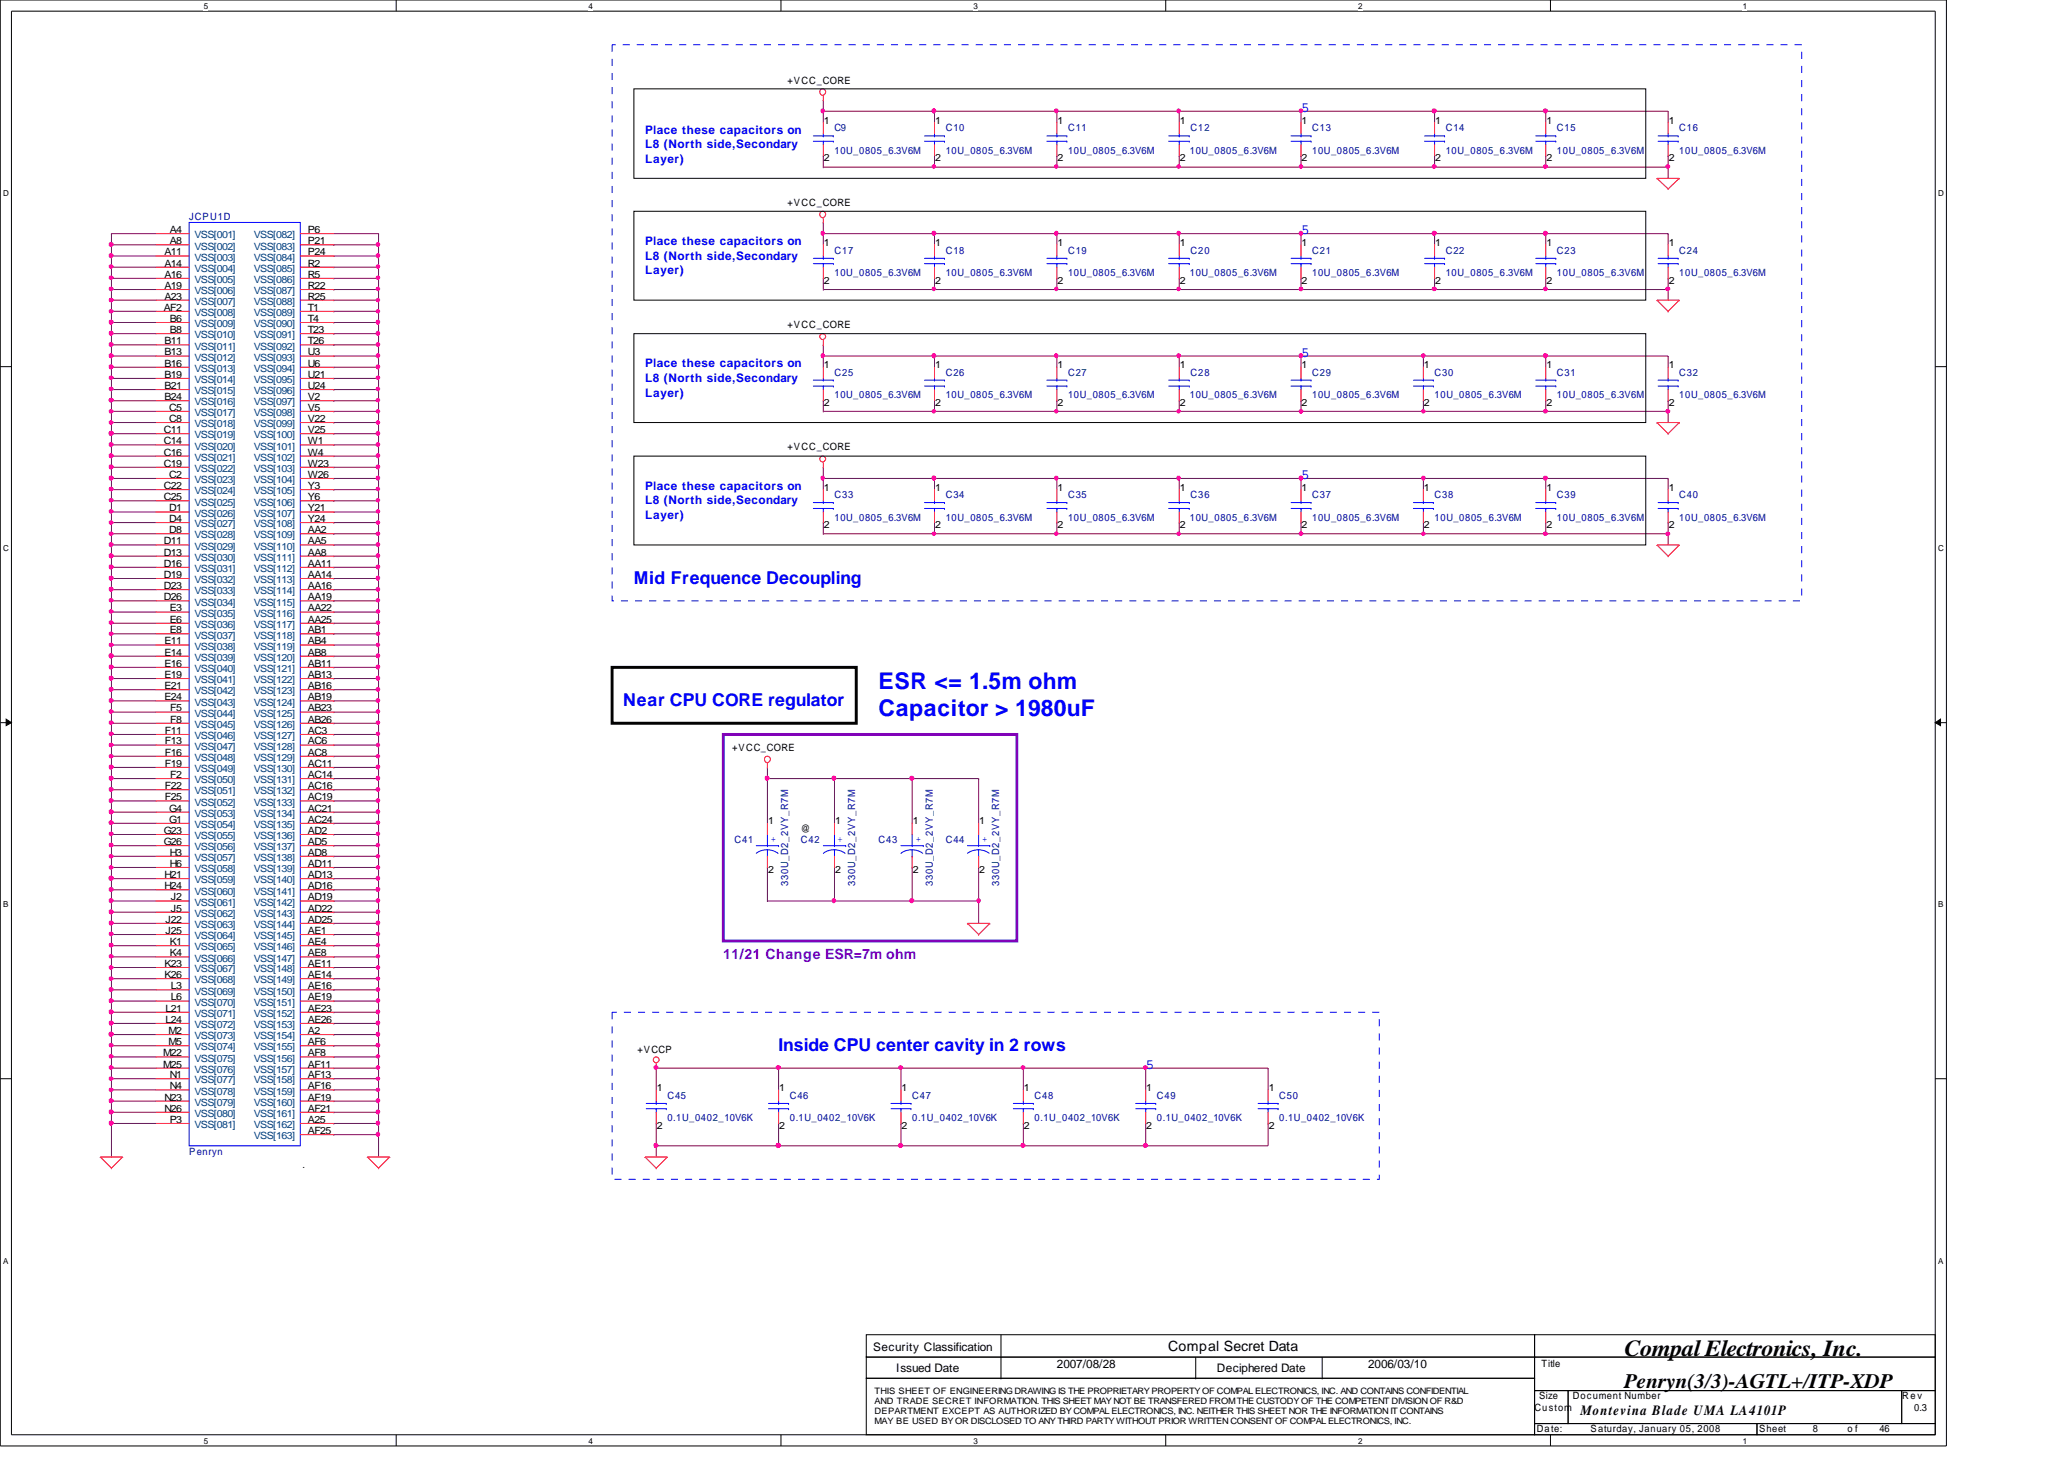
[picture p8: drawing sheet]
<svg xmlns="http://www.w3.org/2000/svg" width="297mm" height="210mm" viewBox="0 0 297 210" stroke-linecap="round" stroke-linejoin="round" font-family="sans-serif">
<defs><g id="words">
<g font-size="3.3" fill="#00f">
<text x="126.4" y="99.1">ESR &lt;= 1.5m ohm</text>
<text x="126.4" y="103">Capacitor &gt; 1980uF</text>
</g>
<text font-size="3.3" x="233.8" y="195.1">Compal Electronics, Inc.</text>
<text font-size="3" x="233.7" y="199.6">Penryn(3/3)-AGTL+/ITP-XDP</text>
<g font-size="2.5" fill="#00f">
<text x="91.2" y="84">Mid Frequence Decoupling</text>
<text x="89.7" y="101.6">Near CPU CORE regulator</text>
<text x="112.1" y="151.2">Inside CPU center cavity in 2 rows</text>
</g>
<g font-size="2" fill="#00f">
<text x="187.2" y="16.1">5</text>
<text x="187.2" y="33.7">5</text>
<text x="187.2" y="51.3">5</text>
<text x="187.2" y="68.9">5</text>
<text x="164.9" y="153.8">5</text>
</g>
<text font-size="2" fill="#8000ff" x="104.1" y="138">11/21 Change ESR=7m ohm</text>
<g font-size="2">
<text x="168.1" y="194.3">Compal Secret Data</text>
<text x="227.5" y="203.5">Montevina Blade UMA LA4101P</text>
</g>
<g font-size="1.7" fill="#00f">
<text x="92.8" y="19.2">Place these capacitors on</text>
<text x="92.8" y="21.3">L8 (North side,Secondary</text>
<text x="92.8" y="23.5">Layer)</text>
<text x="92.8" y="35.2">Place these capacitors on</text>
<text x="92.8" y="37.3">L8 (North side,Secondary</text>
<text x="92.8" y="39.5">Layer)</text>
<text x="92.8" y="52.8">Place these capacitors on</text>
<text x="92.8" y="54.9">L8 (North side,Secondary</text>
<text x="92.8" y="57.1">Layer)</text>
<text x="92.8" y="70.4">Place these capacitors on</text>
<text x="92.8" y="72.6">L8 (North side,Secondary</text>
<text x="92.8" y="74.7">Layer)</text>
</g>
<g font-size="1.7">
<text x="125.7" y="194.3">Security Classification</text>
<text x="129" y="197.4">Issued Date</text>
<text x="152.1" y="196.8">2007/08/28</text>
<text x="175.1" y="197.4">Deciphered Date</text>
<text x="196.9" y="196.8">2006/03/10</text>
</g>
<g font-size="1.4">
<text x="113.3" y="12">+VCC_CORE</text>
<text x="118.6" y="17.8">1</text>
<text x="134.6" y="17.8">1</text>
<text x="152.2" y="17.8">1</text>
<text x="169.8" y="17.8">1</text>
<text x="187.3" y="17.8">1</text>
<text x="206.5" y="17.8">1</text>
<text x="222.5" y="17.8">1</text>
<text x="240.2" y="17.8">1</text>
<text x="118.6" y="23.2">2</text>
<text x="134.6" y="23.2">2</text>
<text x="152.2" y="23.2">2</text>
<text x="169.8" y="23.2">2</text>
<text x="187.3" y="23.2">2</text>
<text x="206.5" y="23.2">2</text>
<text x="222.5" y="23.2">2</text>
<text x="240.2" y="23.2">2</text>
<text x="113.3" y="29.6">+VCC_CORE</text>
<text x="24.4" y="35.1">A8</text>
<text x="24.4" y="33.5">A4</text>
<text x="44.3" y="33.5">P6</text>
<text x="44.3" y="35.1">P21</text>
<text x="118.6" y="35.4">1</text>
<text x="134.6" y="35.4">1</text>
<text x="152.2" y="35.4">1</text>
<text x="169.8" y="35.4">1</text>
<text x="187.3" y="35.4">1</text>
<text x="206.5" y="35.4">1</text>
<text x="222.5" y="35.4">1</text>
<text x="240.2" y="35.4">1</text>
<text x="23.7" y="36.7">A11</text>
<text x="23.7" y="38.4">A14</text>
<text x="23.7" y="40">A16</text>
<text x="23.7" y="41.6">A19</text>
<text x="44.3" y="36.7">P24</text>
<text x="44.3" y="38.4">R2</text>
<text x="44.3" y="40">R5</text>
<text x="44.3" y="41.6">R22</text>
<text x="118.6" y="40.8">2</text>
<text x="134.6" y="40.8">2</text>
<text x="152.2" y="40.8">2</text>
<text x="169.8" y="40.8">2</text>
<text x="187.3" y="40.8">2</text>
<text x="206.5" y="40.8">2</text>
<text x="222.5" y="40.8">2</text>
<text x="240.2" y="40.8">2</text>
<text x="23.6" y="44.7">AF2</text>
<text x="23.7" y="43.1">A23</text>
<text x="24.4" y="46.3">B6</text>
<text x="24.4" y="47.9">B8</text>
<text x="44.3" y="43.1">R25</text>
<text x="44.3" y="44.7">T1</text>
<text x="44.3" y="46.3">T4</text>
<text x="44.3" y="47.9">T23</text>
<text x="113.3" y="47.2">+VCC_CORE</text>
<text x="23.7" y="49.5">B11</text>
<text x="23.7" y="51.1">B13</text>
<text x="23.7" y="52.7">B16</text>
<text x="44.3" y="49.5">T26</text>
<text x="44.3" y="51.1">U3</text>
<text x="44.3" y="52.7">U6</text>
<text x="118.6" y="53">1</text>
<text x="134.6" y="53">1</text>
<text x="152.2" y="53">1</text>
<text x="169.8" y="53">1</text>
<text x="187.3" y="53">1</text>
<text x="204.9" y="53">1</text>
<text x="222.5" y="53">1</text>
<text x="240.2" y="53">1</text>
<text x="23.7" y="54.4">B19</text>
<text x="23.7" y="56">B21</text>
<text x="23.7" y="57.6">B24</text>
<text x="24.3" y="59.1">C5</text>
<text x="44.3" y="54.4">U21</text>
<text x="44.3" y="56">U24</text>
<text x="44.3" y="57.6">V2</text>
<text x="44.3" y="59.1">V5</text>
<text x="118.6" y="58.4">2</text>
<text x="134.6" y="58.4">2</text>
<text x="152.2" y="58.4">2</text>
<text x="169.8" y="58.4">2</text>
<text x="187.3" y="58.4">2</text>
<text x="204.9" y="58.4">2</text>
<text x="222.5" y="58.4">2</text>
<text x="240.2" y="58.4">2</text>
<text x="23.6" y="62.3">C11</text>
<text x="23.6" y="63.9">C14</text>
<text x="23.6" y="65.5">C16</text>
<text x="24.3" y="60.7">C8</text>
<text x="44.3" y="60.7">V22</text>
<text x="44.3" y="62.3">V25</text>
<text x="44.3" y="63.9">W1</text>
<text x="44.3" y="65.5">W4</text>
<text x="113.3" y="64.8">+VCC_CORE</text>
<text x="23.6" y="67.1">C19</text>
<text x="23.6" y="70.4">C22</text>
<text x="23.6" y="72">C25</text>
<text x="24.3" y="68.7">C2</text>
<text x="44.3" y="67.1">W23</text>
<text x="44.3" y="68.7">W26</text>
<text x="44.3" y="70.4">Y3</text>
<text x="44.3" y="72">Y6</text>
<text x="118.6" y="70.6">1</text>
<text x="134.6" y="70.6">1</text>
<text x="152.2" y="70.6">1</text>
<text x="169.8" y="70.6">1</text>
<text x="187.3" y="70.6">1</text>
<text x="204.9" y="70.6">1</text>
<text x="222.5" y="70.6">1</text>
<text x="240.2" y="70.6">1</text>
<text x="24.3" y="73.6">D1</text>
<text x="24.3" y="75.1">D4</text>
<text x="24.3" y="76.7">D8</text>
<text x="44.3" y="73.6">Y21</text>
<text x="44.3" y="75.1">Y24</text>
<text x="44.3" y="76.7">AA2</text>
<text x="118.6" y="76">2</text>
<text x="134.6" y="76">2</text>
<text x="152.2" y="76">2</text>
<text x="169.8" y="76">2</text>
<text x="187.3" y="76">2</text>
<text x="204.9" y="76">2</text>
<text x="222.5" y="76">2</text>
<text x="240.2" y="76">2</text>
<text x="23.6" y="78.3">D11</text>
<text x="23.6" y="79.9">D13</text>
<text x="23.6" y="81.5">D16</text>
<text x="23.6" y="83.1">D19</text>
<text x="44.3" y="78.3">AA5</text>
<text x="44.3" y="79.9">AA8</text>
<text x="44.3" y="81.5">AA11</text>
<text x="44.3" y="83.1">AA14</text>
<text x="23.6" y="84.8">D23</text>
<text x="23.6" y="86.4">D26</text>
<text x="24.4" y="88">E3</text>
<text x="24.4" y="89.6">E6</text>
<text x="44.3" y="84.8">AA16</text>
<text x="44.3" y="86.4">AA19</text>
<text x="44.3" y="88">AA22</text>
<text x="44.3" y="89.6">AA25</text>
<text x="23.7" y="92.7">E11</text>
<text x="23.7" y="94.3">E14</text>
<text x="23.7" y="95.9">E16</text>
<text x="24.4" y="91.1">E8</text>
<text x="44.3" y="91.1">AB1</text>
<text x="44.3" y="92.7">AB4</text>
<text x="44.3" y="94.3">AB8</text>
<text x="44.3" y="95.9">AB11</text>
<text x="23.7" y="97.5">E19</text>
<text x="23.7" y="99.1">E21</text>
<text x="23.7" y="100.8">E24</text>
<text x="44.3" y="97.5">AB13</text>
<text x="44.3" y="99.1">AB16</text>
<text x="44.3" y="100.8">AB19</text>
<text x="23.7" y="105.6">F11</text>
<text x="23.7" y="107.1">F13</text>
<text x="24.5" y="102.4">F5</text>
<text x="24.5" y="104">F8</text>
<text x="44.3" y="102.4">AB23</text>
<text x="44.3" y="104">AB26</text>
<text x="44.3" y="105.6">AC3</text>
<text x="44.3" y="107.1">AC6</text>
<text x="23.7" y="108.7">F16</text>
<text x="23.7" y="110.3">F19</text>
<text x="23.7" y="113.5">F22</text>
<text x="24.5" y="111.9">F2</text>
<text x="44.3" y="108.7">AC8</text>
<text x="44.3" y="110.3">AC11</text>
<text x="44.3" y="111.9">AC14</text>
<text x="44.3" y="113.5">AC16</text>
<text x="105.4" y="108">+VCC_CORE</text>
<text x="23.6" y="120">G23</text>
<text x="23.7" y="115.1">F25</text>
<text x="24.3" y="116.8">G4</text>
<text x="24.3" y="118.4">G1</text>
<text x="44.3" y="115.1">AC19</text>
<text x="44.3" y="116.8">AC21</text>
<text x="44.3" y="118.4">AC24</text>
<text x="44.3" y="120">AD2</text>
<text x="110.5" y="118.6">1</text>
<text x="115.3" y="119.7">@</text>
<text x="120.2" y="118.6">1</text>
<text x="131.4" y="118.6">1</text>
<text x="140.9" y="118.6">1</text>
<text x="23.6" y="121.6">G26</text>
<text x="24.4" y="123.1">H3</text>
<text x="24.4" y="124.7">H6</text>
<text x="44.3" y="121.6">AD5</text>
<text x="44.3" y="123.1">AD8</text>
<text x="44.3" y="124.7">AD11</text>
<text x="110.5" y="125.6">2</text>
<text x="120.2" y="125.6">2</text>
<text x="131.4" y="125.6">2</text>
<text x="140.9" y="125.6">2</text>
<text x="23.7" y="126.3">H21</text>
<text x="23.7" y="127.9">H24</text>
<text x="24.6" y="129.5">J2</text>
<text x="24.6" y="131.1">J5</text>
<text x="44.3" y="126.3">AD13</text>
<text x="44.3" y="127.9">AD16</text>
<text x="44.3" y="129.5">AD19</text>
<text x="44.3" y="131.1">AD22</text>
<text x="23.8" y="132.8">J22</text>
<text x="23.8" y="134.4">J25</text>
<text x="24.4" y="136">K1</text>
<text x="24.4" y="137.6">K4</text>
<text x="44.3" y="132.8">AD25</text>
<text x="44.3" y="134.4">AE1</text>
<text x="44.3" y="136">AE4</text>
<text x="44.3" y="137.6">AE8</text>
<text x="23.7" y="139.1">K23</text>
<text x="23.7" y="140.7">K26</text>
<text x="24.6" y="142.3">L3</text>
<text x="24.6" y="143.9">L6</text>
<text x="44.3" y="139.1">AE11</text>
<text x="44.3" y="143.9">AE19</text>
<text x="44.3" y="140.7">AE14</text>
<text x="44.3" y="142.3">AE16</text>
<text x="23.8" y="145.5">L21</text>
<text x="23.8" y="147.2">L24</text>
<text x="24.3" y="148.8">M2</text>
<text x="44.3" y="148.8">A2</text>
<text x="44.3" y="147.2">AE26</text>
<text x="44.3" y="145.5">AE23</text>
<text x="23.5" y="152">M22</text>
<text x="23.5" y="153.6">M25</text>
<text x="24.3" y="150.4">M5</text>
<text x="24.4" y="155.1">N1</text>
<text x="44.3" y="155.1">AF13</text>
<text x="44.3" y="153.6">AF11</text>
<text x="44.3" y="152">AF8</text>
<text x="44.3" y="150.4">AF6</text>
<text x="91.7" y="151.6">+VCCP</text>
<text x="23.7" y="158.3">N23</text>
<text x="23.7" y="159.9">N26</text>
<text x="24.4" y="156.7">N4</text>
<text x="24.4" y="161.5">P3</text>
<text x="44.3" y="161.5">A25</text>
<text x="44.3" y="159.9">AF21</text>
<text x="44.3" y="158.3">AF19</text>
<text x="44.3" y="156.7">AF16</text>
<text x="94.5" y="157">1</text>
<text x="112.1" y="157">1</text>
<text x="129.7" y="157">1</text>
<text x="147.4" y="157">1</text>
<text x="165" y="157">1</text>
<text x="182.6" y="157">1</text>
<text x="43.6" y="168">.</text>
<text x="44.3" y="163.2">AF25</text>
<text x="94.5" y="162.4">2</text>
<text x="112.1" y="162.4">2</text>
<text x="129.7" y="162.4">2</text>
<text x="147.4" y="162.4">2</text>
<text x="165" y="162.4">2</text>
<text x="182.6" y="162.4">2</text>
<text x="221.9" y="196.7">Title</text>
<text x="220.8" y="202.9">Custom</text>
<text x="221.5" y="201.3">Size</text>
<text x="226.4" y="201.3">Document Number</text>
<text x="273.8" y="201.3">Re v</text>
<text x="275.5" y="202.9">0.3</text>
<text x="221.2" y="206.1">Date:</text>
<text x="228.9" y="206.1">Saturday, January 05, 2008</text>
<text x="253.2" y="206.1">Sheet</text>
<text x="260.9" y="206.1">8</text>
<text x="265.9" y="206.1">o f</text>
<text x="270.5" y="206.1">46</text>
</g>
<g font-size="1.4" fill="#000080">
<text x="120.1" y="18.9">C9</text>
<text x="120.1" y="22.1">10U_0805_6.3V6M</text>
<text x="136.1" y="18.9">C10</text>
<text x="136.1" y="22.1">10U_0805_6.3V6M</text>
<text x="153.7" y="18.9">C11</text>
<text x="153.7" y="22.1">10U_0805_6.3V6M</text>
<text x="171.2" y="22.1">10U_0805_6.3V6M</text>
<text x="171.3" y="18.9">C12</text>
<text x="188.8" y="18.9">C13</text>
<text x="188.8" y="22.1">10U_0805_6.3V6M</text>
<text x="208.1" y="18.9">C14</text>
<text x="208.1" y="22.1">10U_0805_6.3V6M</text>
<text x="224.1" y="18.9">C15</text>
<text x="224.1" y="22.1">10U_0805_6.3V6M</text>
<text x="241.7" y="18.9">C16</text>
<text x="241.7" y="22.1">10U_0805_6.3V6M</text>
<text x="27.2" y="31.7">JCPU1D</text>
<text x="120.1" y="36.5">C17</text>
<text x="120.1" y="39.7">10U_0805_6.3V6M</text>
<text x="136.1" y="36.5">C18</text>
<text x="136.1" y="39.7">10U_0805_6.3V6M</text>
<text x="153.7" y="36.5">C19</text>
<text x="153.7" y="39.7">10U_0805_6.3V6M</text>
<text x="171.2" y="39.7">10U_0805_6.3V6M</text>
<text x="171.3" y="36.5">C20</text>
<text x="188.8" y="36.5">C21</text>
<text x="188.8" y="39.7">10U_0805_6.3V6M</text>
<text x="208.1" y="36.5">C22</text>
<text x="208.1" y="39.7">10U_0805_6.3V6M</text>
<text x="224.1" y="36.5">C23</text>
<text x="224.1" y="39.7">10U_0805_6.3V6M</text>
<text x="241.7" y="36.5">C24</text>
<text x="241.7" y="39.7">10U_0805_6.3V6M</text>
<text x="120.1" y="54.1">C25</text>
<text x="120.1" y="57.3">10U_0805_6.3V6M</text>
<text x="136.1" y="54.1">C26</text>
<text x="136.1" y="57.3">10U_0805_6.3V6M</text>
<text x="153.7" y="54.1">C27</text>
<text x="153.7" y="57.3">10U_0805_6.3V6M</text>
<text x="171.2" y="57.3">10U_0805_6.3V6M</text>
<text x="171.3" y="54.1">C28</text>
<text x="188.8" y="54.1">C29</text>
<text x="188.8" y="57.3">10U_0805_6.3V6M</text>
<text x="206.5" y="54.1">C30</text>
<text x="206.5" y="57.3">10U_0805_6.3V6M</text>
<text x="224.1" y="54.1">C31</text>
<text x="224.1" y="57.3">10U_0805_6.3V6M</text>
<text x="241.7" y="54.1">C32</text>
<text x="241.7" y="57.3">10U_0805_6.3V6M</text>
<text x="120.1" y="71.7">C33</text>
<text x="136.1" y="71.7">C34</text>
<text x="153.7" y="71.7">C35</text>
<text x="171.3" y="71.7">C36</text>
<text x="188.8" y="71.7">C37</text>
<text x="206.5" y="71.7">C38</text>
<text x="224.1" y="71.7">C39</text>
<text x="241.7" y="71.7">C40</text>
<text x="120.1" y="74.9">10U_0805_6.3V6M</text>
<text x="136.1" y="74.9">10U_0805_6.3V6M</text>
<text x="153.7" y="74.9">10U_0805_6.3V6M</text>
<text x="171.2" y="74.9">10U_0805_6.3V6M</text>
<text x="188.8" y="74.9">10U_0805_6.3V6M</text>
<text x="206.5" y="74.9">10U_0805_6.3V6M</text>
<text x="224.1" y="74.9">10U_0805_6.3V6M</text>
<text x="241.7" y="74.9">10U_0805_6.3V6M</text>
<text x="105.7" y="121.3">C41</text>
<text x="115.3" y="121.3">C42</text>
<text x="126.4" y="121.3">C43</text>
<text x="136.1" y="121.3">C44</text>
<text x="113.4" y="127.4" transform="rotate(-90 113.4 127.4)">330U_D2_2VY_R7M</text>
<text x="123.1" y="127.4" transform="rotate(-90 123.1 127.4)">330U_D2_2VY_R7M</text>
<text x="134.2" y="127.4" transform="rotate(-90 134.2 127.4)">330U_D2_2VY_R7M</text>
<text x="143.8" y="127.4" transform="rotate(-90 143.8 127.4)">330U_D2_2VY_R7M</text>
<text x="96.1" y="158.1">C45</text>
<text x="96.1" y="161.3">0.1U_0402_10V6K</text>
<text x="113.7" y="158.1">C46</text>
<text x="113.7" y="161.3">0.1U_0402_10V6K</text>
<text x="131.3" y="158.1">C47</text>
<text x="131.3" y="161.3">0.1U_0402_10V6K</text>
<text x="148.9" y="158.1">C48</text>
<text x="148.9" y="161.3">0.1U_0402_10V6K</text>
<text x="166.5" y="158.1">C49</text>
<text x="166.5" y="161.3">0.1U_0402_10V6K</text>
<text x="184.1" y="158.1">C50</text>
<text x="184.1" y="161.3">0.1U_0402_10V6K</text>
<text x="27.2" y="166.1">Penryn</text>
</g>
<g font-size="1.4" fill="#004080">
<text x="28" y="35.9">VSS[002]</text>
<text x="28" y="34.3">VSS[001]</text>
<text x="36.5" y="34.3">VSS[082]</text>
<text x="36.5" y="35.9">VSS[083]</text>
<text x="28" y="37.5">VSS[003]</text>
<text x="28" y="39.1">VSS[004]</text>
<text x="28" y="40.7">VSS[005]</text>
<text x="36.5" y="37.5">VSS[084]</text>
<text x="36.5" y="39.1">VSS[085]</text>
<text x="36.5" y="40.7">VSS[086]</text>
<text x="28" y="42.3">VSS[006]</text>
<text x="28" y="43.9">VSS[007]</text>
<text x="28" y="45.5">VSS[008]</text>
<text x="28" y="47.1">VSS[009]</text>
<text x="36.5" y="42.3">VSS[087]</text>
<text x="36.5" y="43.9">VSS[088]</text>
<text x="36.5" y="45.5">VSS[089]</text>
<text x="36.5" y="47.1">VSS[090]</text>
<text x="28" y="48.7">VSS[010]</text>
<text x="28" y="50.3">VSS[011]</text>
<text x="28" y="51.9">VSS[012]</text>
<text x="28" y="53.5">VSS[013]</text>
<text x="36.5" y="48.7">VSS[091]</text>
<text x="36.5" y="50.3">VSS[092]</text>
<text x="36.5" y="51.9">VSS[093]</text>
<text x="36.5" y="53.5">VSS[094]</text>
<text x="28" y="55.1">VSS[014]</text>
<text x="28" y="56.7">VSS[015]</text>
<text x="28" y="58.3">VSS[016]</text>
<text x="28" y="59.9">VSS[017]</text>
<text x="36.5" y="55.1">VSS[095]</text>
<text x="36.5" y="56.7">VSS[096]</text>
<text x="36.5" y="58.3">VSS[097]</text>
<text x="36.5" y="59.9">VSS[098]</text>
<text x="28" y="61.5">VSS[018]</text>
<text x="28" y="63.1">VSS[019]</text>
<text x="28" y="64.7">VSS[020]</text>
<text x="36.5" y="61.5">VSS[099]</text>
<text x="36.5" y="63.1">VSS[100]</text>
<text x="36.5" y="64.7">VSS[101]</text>
<text x="28" y="66.3">VSS[021]</text>
<text x="28" y="67.9">VSS[022]</text>
<text x="28" y="69.5">VSS[023]</text>
<text x="28" y="71.1">VSS[024]</text>
<text x="36.5" y="66.3">VSS[102]</text>
<text x="36.5" y="67.9">VSS[103]</text>
<text x="36.5" y="69.5">VSS[104]</text>
<text x="36.5" y="71.1">VSS[105]</text>
<text x="28" y="72.7">VSS[025]</text>
<text x="28" y="74.3">VSS[026]</text>
<text x="28" y="75.9">VSS[027]</text>
<text x="28" y="77.5">VSS[028]</text>
<text x="36.5" y="74.3">VSS[107]</text>
<text x="36.5" y="75.9">VSS[108]</text>
<text x="36.5" y="77.5">VSS[109]</text>
<text x="36.5" y="72.7">VSS[106]</text>
<text x="28" y="79.1">VSS[029]</text>
<text x="28" y="80.7">VSS[030]</text>
<text x="28" y="82.3">VSS[031]</text>
<text x="28" y="83.9">VSS[032]</text>
<text x="36.5" y="79.1">VSS[110]</text>
<text x="36.5" y="80.7">VSS[111]</text>
<text x="36.5" y="82.3">VSS[112]</text>
<text x="36.5" y="83.9">VSS[113]</text>
<text x="28" y="85.5">VSS[033]</text>
<text x="28" y="87.1">VSS[034]</text>
<text x="28" y="88.7">VSS[035]</text>
<text x="36.5" y="85.5">VSS[114]</text>
<text x="36.5" y="87.1">VSS[115]</text>
<text x="36.5" y="88.7">VSS[116]</text>
<text x="28" y="90.3">VSS[036]</text>
<text x="28" y="91.9">VSS[037]</text>
<text x="28" y="93.5">VSS[038]</text>
<text x="28" y="95.1">VSS[039]</text>
<text x="36.5" y="90.3">VSS[117]</text>
<text x="36.5" y="91.9">VSS[118]</text>
<text x="36.5" y="93.5">VSS[119]</text>
<text x="36.5" y="95.1">VSS[120]</text>
<text x="28" y="96.7">VSS[040]</text>
<text x="28" y="98.3">VSS[041]</text>
<text x="28" y="99.9">VSS[042]</text>
<text x="28" y="101.5">VSS[043]</text>
<text x="36.5" y="96.7">VSS[121]</text>
<text x="36.5" y="98.3">VSS[122]</text>
<text x="36.5" y="99.9">VSS[123]</text>
<text x="36.5" y="101.5">VSS[124]</text>
<text x="28" y="103.1">VSS[044]</text>
<text x="28" y="104.7">VSS[045]</text>
<text x="28" y="106.3">VSS[046]</text>
<text x="28" y="107.9">VSS[047]</text>
<text x="36.5" y="103.1">VSS[125]</text>
<text x="36.5" y="104.7">VSS[126]</text>
<text x="36.5" y="106.3">VSS[127]</text>
<text x="36.5" y="107.9">VSS[128]</text>
<text x="28" y="109.5">VSS[048]</text>
<text x="28" y="111.1">VSS[049]</text>
<text x="28" y="112.7">VSS[050]</text>
<text x="36.5" y="109.5">VSS[129]</text>
<text x="36.5" y="111.1">VSS[130]</text>
<text x="36.5" y="112.7">VSS[131]</text>
<text x="28" y="114.3">VSS[051]</text>
<text x="28" y="115.9">VSS[052]</text>
<text x="28" y="117.5">VSS[053]</text>
<text x="28" y="119.1">VSS[054]</text>
<text x="36.5" y="114.3">VSS[132]</text>
<text x="36.5" y="115.9">VSS[133]</text>
<text x="36.5" y="117.5">VSS[134]</text>
<text x="36.5" y="119.1">VSS[135]</text>
<text x="28" y="120.7">VSS[055]</text>
<text x="28" y="122.3">VSS[056]</text>
<text x="28" y="123.9">VSS[057]</text>
<text x="28" y="125.5">VSS[058]</text>
<text x="36.5" y="120.7">VSS[136]</text>
<text x="36.5" y="122.3">VSS[137]</text>
<text x="36.5" y="123.9">VSS[138]</text>
<text x="36.5" y="125.5">VSS[139]</text>
<text x="28" y="127.1">VSS[059]</text>
<text x="28" y="128.7">VSS[060]</text>
<text x="28" y="130.3">VSS[061]</text>
<text x="28" y="131.9">VSS[062]</text>
<text x="36.5" y="127.1">VSS[140]</text>
<text x="36.5" y="128.7">VSS[141]</text>
<text x="36.5" y="130.3">VSS[142]</text>
<text x="36.5" y="131.9">VSS[143]</text>
<text x="28" y="133.5">VSS[063]</text>
<text x="28" y="135.1">VSS[064]</text>
<text x="28" y="136.7">VSS[065]</text>
<text x="36.5" y="133.5">VSS[144]</text>
<text x="36.5" y="135.1">VSS[145]</text>
<text x="36.5" y="136.7">VSS[146]</text>
<text x="28" y="138.3">VSS[066]</text>
<text x="28" y="139.9">VSS[067]</text>
<text x="28" y="141.5">VSS[068]</text>
<text x="28" y="143.1">VSS[069]</text>
<text x="36.5" y="139.9">VSS[148]</text>
<text x="36.5" y="141.5">VSS[149]</text>
<text x="36.5" y="143.1">VSS[150]</text>
<text x="36.5" y="138.3">VSS[147]</text>
<text x="28" y="144.7">VSS[070]</text>
<text x="28" y="146.3">VSS[071]</text>
<text x="28" y="147.9">VSS[072]</text>
<text x="28" y="149.5">VSS[073]</text>
<text x="36.5" y="149.5">VSS[154]</text>
<text x="36.5" y="147.9">VSS[153]</text>
<text x="36.5" y="146.3">VSS[152]</text>
<text x="36.5" y="144.7">VSS[151]</text>
<text x="28" y="151.1">VSS[074]</text>
<text x="28" y="152.7">VSS[075]</text>
<text x="28" y="154.3">VSS[076]</text>
<text x="28" y="155.9">VSS[077]</text>
<text x="36.5" y="155.9">VSS[158]</text>
<text x="36.5" y="154.3">VSS[157]</text>
<text x="36.5" y="152.7">VSS[156]</text>
<text x="36.5" y="151.1">VSS[155]</text>
<text x="28" y="157.5">VSS[078]</text>
<text x="28" y="159.1">VSS[079]</text>
<text x="28" y="160.7">VSS[080]</text>
<text x="36.5" y="160.7">VSS[161]</text>
<text x="36.5" y="159.1">VSS[160]</text>
<text x="36.5" y="157.5">VSS[159]</text>
<text x="28" y="162.3">VSS[081]</text>
<text x="36.5" y="162.3">VSS[162]</text>
<text x="36.5" y="163.9">VSS[163]</text>
</g>
<g font-size="1.4" fill="#00f">
<text x="111" y="121.2">+</text>
<text x="120.5" y="121.2">+</text>
<text x="131.8" y="121.2">+</text>
<text x="141.3" y="121.2">+</text>
</g>
<g font-size="1.3">
<text x="125.9" y="202">AND TRADE SECRET INFORMATION. THIS SHEET MAY NOT BE TRANSFERED FROM THE CUSTODY OF THE COMPETENT DIVISION OF R&amp;D</text>
<text x="125.9" y="200.6">THIS SHEET OF ENGINEERING DRAWING IS THE PROPRIETARY PROPERTY OF COMPAL ELECTRONICS, INC. AND CONTAINS CONFIDENTIAL</text>
<text x="125.9" y="203.5">DEPARTMENT EXCEPT AS AUTHORIZED BY COMPAL ELECTRONICS, INC. NEITHER THIS SHEET NOR THE INFORMATION IT CONTAINS</text>
<text x="125.9" y="204.9">MAY BE USED BY OR DISCLOSED TO ANY THIRD PARTY WITHOUT PRIOR WRITTEN CONSENT OF COMPAL ELECTRONICS, INC.</text>
</g>
<g font-size="1.2">
<text x="29.3" y="1.3">5</text>
<text x="84.7" y="1.3">4</text>
<text x="140.1" y="1.3">3</text>
<text x="195.4" y="1.3">2</text>
<text x="250.8" y="1.3">1</text>
<text x=".5" y="28.2">D</text>
<text x="278.9" y="28.2">D</text>
<text x=".5" y="79.3">C</text>
<text x="278.9" y="79.3">C</text>
<text x=".5" y="130.6">B</text>
<text x="278.9" y="130.6">B</text>
<text x=".5" y="181.8">A</text>
<text x="278.9" y="181.8">A</text>
<text x="29.3" y="207.7">5</text>
<text x="84.7" y="207.7">4</text>
<text x="140.1" y="207.7">3</text>
<text x="195.4" y="207.7">2</text>
<text x="250.8" y="207.7">1</text>
</g>
</g></defs>
<path d="M0 0h280.1v208h-280.1zM1.6 1.6h276.9v204.8h-276.9z" fill="none" stroke="#000" stroke-width=".14"/>
<g fill="#fff">
<path d="M29.3 .3h.6v1.2h-.6z"/>
<path d="M29.3 206.7h.6v1.2h-.6z"/>
</g>
<path d="M57 0v1.6M57 206.4v1.6" fill="none" stroke="#000" stroke-width=".14"/>
<g fill="#fff">
<path d="M84.7 .3h.6v1.2h-.6z"/>
<path d="M84.7 206.7h.6v1.2h-.6z"/>
</g>
<path d="M112.4 0v1.6M112.4 206.4v1.6" fill="none" stroke="#000" stroke-width=".14"/>
<g fill="#fff">
<path d="M140.1 .3h.6v1.2h-.6z"/>
<path d="M140.1 206.7h.6v1.2h-.6z"/>
</g>
<path d="M167.8 0v1.6M167.8 206.4v1.6" fill="none" stroke="#000" stroke-width=".14"/>
<g fill="#fff">
<path d="M195.4 .3h.6v1.2h-.6z"/>
<path d="M195.4 206.7h.6v1.2h-.6z"/>
</g>
<path d="M223.1 0v1.6M223.1 206.4v1.6" fill="none" stroke="#000" stroke-width=".14"/>
<g fill="#fff">
<path d="M250.8 .3h.6v1.2h-.6z"/>
<path d="M250.8 206.7h.6v1.2h-.6z"/>
<path d="M.5 27.2h.7v1.2h-.7z"/>
<path d="M278.9 27.2h.8v1.2h-.8z"/>
<path d="M.5 78.3h.7v1.3h-.7z"/>
<path d="M278.9 78.3h.8v1.3h-.8z"/>
</g>
<path d="M0 52.7h1.6M278.5 52.7h1.6" fill="none" stroke="#000" stroke-width=".14"/>
<g fill="#fff">
<path d="M.5 129.5h.6v1.3h-.6z"/>
<path d="M278.9 129.5h.7v1.3h-.7z"/>
</g>
<path d="M0 104h1.6M.9 103.5l.7 .5-.7 .4zM278.5 104l.8-.5v.9zM278.5 104h1.6" fill="none" stroke="#000" stroke-width=".14"/>
<path d="M.9 103.5l.7 .5-.7 .4zM278.5 104l.8-.5v.9z" fill="#000"/>
<g fill="#fff">
<path d="M.5 180.8h.6v1.2h-.6z"/>
<path d="M278.9 180.8h.6v1.2h-.6z"/>
</g>
<g fill="none" stroke="#000" stroke-width=".14">
<path d="M91.2 12.8h145.7v12.9h-145.7zM91.2 30.4h145.7v12.8h-145.7zM91.2 48h145.7v12.8h-145.7zM91.2 65.6h145.7v12.8h-145.7zM0 155.2h1.6M278.5 155.2h1.6M124.7 192h96.1v3.2h-96.1zM124.7 195.2h96.1v3.1h-96.1zM124.7 198.3h96.1v8.1h-96.1zM144.1 195.2h.1M144.1 198.3h.1M144.1 192v6.3"/>
<path d="M172.1 198.3h.1M172.1 195.2v3.1M190.3 198.3h.1M190.3 195.2v3.1M220.8 192h57.7v3.2h-57.7zM220.8 195.2h57.7v4.9h-57.7zM220.8 200.1h4.9v4.7h-4.9zM220.8 204.8h32.1v1.6h-32.1zM225.7 200.1h48v4.7h-48zM252.9 204.8h25.6v1.6h-25.6zM273.7 200.1h4.8v4.7h-4.8z"/>
</g>
<g fill="none" stroke="#800040" stroke-width=".14">
<path d="M118.5 14.4h.1M118.5 16h.1M118.5 14.4v3.2M118.5 16h121.6M134.5 16h.1M134.5 16v1.6M152.1 16h.1M152.1 16v1.6M169.7 16h.1M169.7 16v1.6M187.2 16h.1M187.2 16v1.6"/>
<path d="M206.5 16h.1M206.5 16v1.6M222.5 16h.1M222.5 16v1.6M240.1 16h.1M240.1 16v1.6M16 33.6h.1M16 35.2h.1M16 38.4h.1M16 36.8h.1M16 33.6h6.5M16 36.8h6.5"/>
<path d="M16 38.4h6.5M16 35.2h6.5M16 33.6v132.9M48 36.8h.1M48 38.4h.1M48 35.2h.1M48 33.6h6.5M48 36.8h6.5M48 38.4h6.5M48 35.2h6.5M54.5 33.6h.1M54.5 35.2h.1"/>
<path d="M54.5 38.4h.1M54.5 36.8h.1M54.5 33.6v132.9M118.5 22.4h.1M118.5 24h.1M118.5 33.6h.1M118.5 32h.1M118.5 22.4v1.6M118.5 32v3.2M118.5 24h121.6M118.5 33.6h121.6M134.5 33.6h.1"/>
<path d="M134.5 22.4h.1M134.5 24h.1M134.5 22.4v1.6M134.5 33.6v1.6M152.1 24h.1M152.1 33.6h.1M152.1 22.4h.1M152.1 22.4v1.6M152.1 33.6v1.6M169.7 33.6h.1M169.7 22.4h.1M169.7 24h.1"/>
<path d="M169.7 22.4v1.6M169.7 33.6v1.6M187.2 33.6h.1M187.2 22.4h.1M187.2 24h.1M187.2 22.4v1.6M187.2 33.6v1.6M206.5 33.6h.1M206.5 22.4h.1M206.5 24h.1M206.5 22.4v1.6M206.5 33.6v1.6"/>
<path d="M222.5 33.6h.1M222.5 24h.1M222.5 22.4h.1M222.5 22.4v1.6M222.5 33.6v1.6M240.1 33.6h.1M240.1 24h.1M240.1 22.4h.1M240.1 22.4v3.3M240.1 33.6v1.6M16 43.2h.1M16 44.8h.1"/>
<path d="M16 40h.1M16 59.2h.1M16 54.4h.1M16 48h.1M16 51.2h.1M16 56h.1M16 57.7h.1M16 49.6h.1M16 52.8h.1M16 46.4h.1M16 41.7h.1M16 41.7h6.5"/>
<path d="M16 59.2h6.5M16 51.2h6.5M16 44.8h6.5M16 46.4h6.5M16 40h6.5M16 56h6.5M16 57.7h6.5M16 52.8h6.5M16 49.6h6.5M16 54.4h6.5M16 43.2h6.5M16 48h6.5"/>
<path d="M48 44.8h.1M48 41.7h.1M48 46.4h.1M48 40h.1M48 56h.1M48 57.7h.1M48 59.2h.1M48 52.8h.1M48 49.6h.1M48 51.2h.1M48 54.4h.1M48 43.2h.1"/>
<path d="M48 48h.1M48 41.7h6.5M48 59.2h6.5M48 51.2h6.5M48 44.8h6.5M48 46.4h6.5M48 40h6.5M48 56h6.5M48 57.7h6.5M48 52.8h6.5M48 49.6h6.5M48 54.4h6.5"/>
<path d="M48 43.2h6.5M48 48h6.5M54.5 40h.1M54.5 44.8h.1M54.5 41.7h.1M54.5 43.2h.1M54.5 52.8h.1M54.5 49.6h.1M54.5 46.4h.1M54.5 54.4h.1M54.5 51.2h.1M54.5 48h.1"/>
<path d="M54.5 57.7h.1M54.5 59.2h.1M54.5 56h.1M118.5 40h.1M118.5 41.7h.1M118.5 59.2h.1M118.5 57.7h.1M118.5 49.6h.1M118.5 51.2h.1M118.5 40v1.7M118.5 49.6v3.2M118.5 57.7v1.5"/>
<path d="M118.5 41.7h121.6M118.5 59.2h121.6M118.5 51.2h121.6M134.5 40h.1M134.5 51.2h.1M134.5 57.7h.1M134.5 59.2h.1M134.5 41.7h.1M134.5 40v1.7M134.5 51.2v1.6M134.5 57.7v1.5M152.1 40h.1"/>
<path d="M152.1 41.7h.1M152.1 57.7h.1M152.1 51.2h.1M152.1 59.2h.1M152.1 40v1.7M152.1 51.2v1.6M152.1 57.7v1.5M169.7 41.7h.1M169.7 40h.1M169.7 59.2h.1M169.7 51.2h.1M169.7 57.7h.1"/>
<path d="M169.7 40v1.7M169.7 51.2v1.6M169.7 57.7v1.5M187.2 51.2h.1M187.2 41.7h.1M187.2 40h.1M187.2 57.7h.1M187.2 59.2h.1M187.2 40v1.7M187.2 51.2v1.6M187.2 57.7v1.5M204.8 51.2h.1"/>
<path d="M204.8 57.7h.1M204.8 59.2h.1M204.8 51.2v1.6M204.8 57.7v1.5M206.5 40h.1M206.5 41.7h.1M206.5 40v1.7M222.5 41.7h.1M222.5 40h.1M222.5 59.2h.1M222.5 51.2h.1M222.5 57.7h.1"/>
<path d="M222.5 40v1.7M222.5 51.2v1.6M222.5 57.7v1.5M240.1 59.2h.1M240.1 41.7h.1M240.1 57.7h.1M240.1 51.2h.1M240.1 40h.1M240.1 40v3.2M240.1 51.2v1.6M240.1 57.7v3.1M16 75.2h.1"/>
<path d="M16 76.8h.1M16 78.4h.1M16 60.8h.1M16 73.7h.1M16 70.4h.1M16 67.2h.1M16 72.1h.1M16 68.8h.1M16 64h.1M16 65.6h.1M16 62.4h.1M16 68.8h6.5"/>
<path d="M16 76.8h6.5M16 75.2h6.5M16 78.4h6.5M16 70.4h6.5M16 72.1h6.5M16 73.7h6.5M16 64h6.5M16 65.6h6.5M16 60.8h6.5M16 62.4h6.5M16 67.2h6.5M48 76.8h.1"/>
<path d="M48 75.2h.1M48 68.8h.1M48 78.4h.1M48 70.4h.1M48 72.1h.1M48 73.7h.1M48 64h.1M48 65.6h.1M48 60.8h.1M48 62.4h.1M48 67.2h.1M48 68.8h6.5"/>
<path d="M48 76.8h6.5M48 75.2h6.5M48 78.4h6.5M48 70.4h6.5M48 72.1h6.5M48 73.7h6.5M48 64h6.5M48 65.6h6.5M48 60.8h6.5M48 62.4h6.5M48 67.2h6.5M54.5 67.2h.1"/>
<path d="M54.5 65.6h.1M54.5 62.4h.1M54.5 68.8h.1M54.5 70.4h.1M54.5 72.1h.1M54.5 73.7h.1M54.5 76.8h.1M54.5 78.4h.1M54.5 75.2h.1M54.5 64h.1M54.5 60.8h.1M118.5 75.2h.1"/>
<path d="M118.5 76.8h.1M118.5 68.8h.1M118.5 67.2h.1M118.5 67.2v3.2M118.5 75.2v1.6M118.5 68.8h121.6M118.5 76.8h121.6M134.5 68.8h.1M134.5 75.2h.1M134.5 76.8h.1M134.5 68.8v1.6M134.5 75.2v1.6"/>
<path d="M152.1 76.8h.1M152.1 75.2h.1M152.1 68.8h.1M152.1 68.8v1.6M152.1 75.2v1.6M169.7 76.8h.1M169.7 75.2h.1M169.7 68.8h.1M169.7 68.8v1.6M169.7 75.2v1.6M187.2 68.8h.1M187.2 75.2h.1"/>
<path d="M187.2 76.8h.1M187.2 68.8v1.6M187.2 75.2v1.6M204.8 76.8h.1M204.8 75.2h.1M204.8 68.8h.1M204.8 68.8v1.6M204.8 75.2v1.6M222.5 76.8h.1M222.5 68.8h.1M222.5 75.2h.1M222.5 68.8v1.6"/>
<path d="M222.5 75.2v1.6M240.1 76.8h.1M240.1 68.8h.1M240.1 75.2h.1M240.1 68.8v1.6M240.1 75.2v3.2M16 92.8h.1M16 99.2h.1M16 97.6h.1M16 94.4h.1M16 86.4h.1M16 91.2h.1"/>
<path d="M16 96h.1M16 80h.1M16 88.1h.1M16 81.6h.1M16 84.8h.1M16 83.2h.1M16 89.7h.1M16 94.4h6.5M16 96h6.5M16 89.7h6.5M16 92.8h6.5M16 88.1h6.5"/>
<path d="M16 83.2h6.5M16 99.2h6.5M16 91.2h6.5M16 97.6h6.5M16 84.8h6.5M16 81.6h6.5M16 86.4h6.5M16 80h6.5M48 94.4h.1M48 96h.1M48 89.7h.1M48 92.8h.1"/>
<path d="M48 88.1h.1M48 83.2h.1M48 99.2h.1M48 91.2h.1M48 97.6h.1M48 84.8h.1M48 81.6h.1M48 86.4h.1M48 80h.1M48 94.4h6.5M48 96h6.5M48 89.7h6.5"/>
<path d="M48 92.8h6.5M48 88.1h6.5M48 83.2h6.5M48 99.2h6.5M48 91.2h6.5M48 97.6h6.5M48 84.8h6.5M48 81.6h6.5M48 86.4h6.5M48 80h6.5M54.5 99.2h.1M54.5 97.6h.1"/>
<path d="M54.5 80h.1M54.5 84.8h.1M54.5 94.4h.1M54.5 86.4h.1M54.5 88.1h.1M54.5 83.2h.1M54.5 81.6h.1M54.5 89.7h.1M54.5 91.2h.1M54.5 92.8h.1M54.5 96h.1M16 113.6h.1"/>
<path d="M16 118.4h.1M16 112h.1M16 116.8h.1M16 115.2h.1M16 107.2h.1M16 104.1h.1M16 108.8h.1M16 110.4h.1M16 102.4h.1M16 105.7h.1M16 100.8h.1M16 112h6.5"/>
<path d="M16 115.2h6.5M16 113.6h6.5M16 118.4h6.5M16 116.8h6.5M16 108.8h6.5M16 110.4h6.5M16 102.4h6.5M16 105.7h6.5M16 107.2h6.5M16 100.8h6.5M16 104.1h6.5M48 115.2h.1"/>
<path d="M48 113.6h.1M48 118.4h.1M48 116.8h.1M48 108.8h.1M48 110.4h.1M48 102.4h.1M48 105.7h.1M48 112h.1M48 107.2h.1M48 100.8h.1M48 104.1h.1M48 112h6.5"/>
<path d="M48 115.2h6.5M48 113.6h6.5M48 118.4h6.5M48 116.8h6.5M48 108.8h6.5M48 110.4h6.5M48 102.4h6.5M48 105.7h6.5M48 107.2h6.5M48 100.8h6.5M48 104.1h6.5M54.5 102.4h.1"/>
<path d="M54.5 105.7h.1M54.5 104.1h.1M54.5 100.8h.1M54.5 115.2h.1M54.5 112h.1M54.5 108.8h.1M54.5 113.6h.1M54.5 107.2h.1M54.5 110.4h.1M54.5 118.4h.1M54.5 116.8h.1M110.4 112h.1"/>
<path d="M110.4 110.4h.1M110.4 112h30.4M110.4 110.4v8M120.1 112h.1M120.1 112v6.4M131.3 112h.1M131.3 112v6.4M140.8 112h.1M140.8 112v6.4M16 126.4h.1M16 137.7h.1M16 123.2h.1"/>
<path d="M16 120.1h.1M16 121.7h.1M16 128h.1M16 124.8h.1M16 132.8h.1M16 139.2h.1M16 134.5h.1M16 129.6h.1M16 136.1h.1M16 131.2h.1M16 129.6h6.5M16 128h6.5"/>
<path d="M16 139.2h6.5M16 120.1h6.5M16 121.7h6.5M16 123.2h6.5M16 124.8h6.5M16 134.5h6.5M16 126.4h6.5M16 136.1h6.5M16 131.2h6.5M16 137.7h6.5M16 132.8h6.5M48 128h.1"/>
<path d="M48 139.2h.1M48 120.1h.1M48 121.7h.1M48 123.2h.1M48 124.8h.1M48 134.5h.1M48 126.4h.1M48 129.6h.1M48 136.1h.1M48 131.2h.1M48 137.7h.1M48 132.8h.1"/>
<path d="M48 129.6h6.5M48 128h6.5M48 139.2h6.5M48 120.1h6.5M48 121.7h6.5M48 123.2h6.5M48 124.8h6.5M48 134.5h6.5M48 126.4h6.5M48 136.1h6.5M48 131.2h6.5M48 137.7h6.5"/>
<path d="M48 132.8h6.5M54.5 128h.1M54.5 134.5h.1M54.5 129.6h.1M54.5 136.1h.1M54.5 131.2h.1M54.5 126.4h.1M54.5 137.7h.1M54.5 120.1h.1M54.5 124.8h.1M54.5 121.7h.1M54.5 132.8h.1"/>
<path d="M54.5 139.2h.1M54.5 123.2h.1M110.4 124.8h.1M110.4 129.6h.1M110.4 129.6h30.4M110.4 124.8v4.8M120.1 124.8h.1M120.1 129.6h.1M120.1 124.8v4.8M131.3 124.8h.1M131.3 129.6h.1M131.3 124.8v4.8"/>
<path d="M140.8 129.6h.1M140.8 124.8h.1M140.8 124.8v8M16 150.5h.1M16 148.8h.1M16 155.2h.1M16 147.2h.1M16 152.1h.1M16 156.8h.1M16 158.4h.1M16 144h.1M16 145.6h.1"/>
<path d="M16 153.7h.1M16 140.8h.1M16 142.4h.1M16 153.7h6.5M16 140.8h6.5M16 150.5h6.5M16 152.1h6.5M16 156.8h6.5M16 148.8h6.5M16 158.4h6.5M16 155.2h6.5M16 144h6.5"/>
<path d="M16 142.4h6.5M16 147.2h6.5M16 145.6h6.5M48 140.8h.1M48 150.5h.1M48 152.1h.1M48 156.8h.1M48 148.8h.1M48 158.4h.1M48 155.2h.1M48 153.7h.1M48 144h.1"/>
<path d="M48 142.4h.1M48 147.2h.1M48 145.6h.1M48 153.7h6.5M48 140.8h6.5M48 150.5h6.5M48 152.1h6.5M48 156.8h6.5M48 148.8h6.5M48 158.4h6.5M48 155.2h6.5M48 144h6.5"/>
<path d="M48 142.4h6.5M48 147.2h6.5M48 145.6h6.5M54.5 145.6h.1M54.5 150.5h.1M54.5 156.8h.1M54.5 152.1h.1M54.5 158.4h.1M54.5 155.2h.1M54.5 148.8h.1M54.5 153.7h.1M54.5 147.2h.1"/>
<path d="M54.5 144h.1M54.5 140.8h.1M54.5 142.4h.1M94.4 153.7h.1M94.4 153.7v3.1M94.4 153.7h88.1M112.1 153.7h.1M112.1 153.7v3.1M129.7 153.7h.1M129.7 153.7v3.1M147.3 153.7h.1M147.3 153.7v3.1"/>
<path d="M164.9 153.7h.1M164.9 153.7v3.1M182.5 153.7h.1M182.5 153.7v3.1M16 160h.1M16 161.6h.1M16 166.5h.1M16 161.6h6.5M16 160h6.5M48 161.6h.1M48 163.2h.1M48 160h.1"/>
<path d="M48 161.6h6.5M48 163.2h6.5M48 160h6.5M54.5 163.2h.1M54.5 160h.1M54.5 161.6h.1M94.4 164.8h.1M94.4 161.6h.1M94.4 161.6v4.9M112.1 161.6h.1M112.1 164.8h.1M112.1 161.6v3.2"/>
<path d="M129.7 161.6h.1M129.7 164.8h.1M129.7 161.6v3.2M147.3 161.6h.1M147.3 164.8h.1M147.3 161.6v3.2M164.9 161.6h.1M164.9 164.8h.1M164.9 161.6v3.2M182.5 161.6h.1M182.5 161.6v3.2h-88.1"/>
</g>
<g fill="none" stroke="#f00" stroke-width=".14">
<path d="M118.5 14.4h.1M118.5 13.8v.6M118.5 17.6v1.6M134.5 17.6v1.6M152.1 17.6v1.6M169.7 17.6v1.6M187.2 17.6v1.6M206.5 17.6v1.6M222.5 17.6v1.6M240.1 17.6v1.6M22.5 33.6h4.7M22.5 35.2h4.7"/>
<path d="M22.5 36.8h4.7M22.5 38.4h4.7M43.2 33.6h4.8M43.2 35.2h4.8M43.2 36.8h4.8M43.2 38.4h4.8M118.5 32h.1M118.5 20.8v1.6M118.5 31.4v.6M118.5 35.2v1.6M118.5 38.4v1.6M134.5 20.8v1.6"/>
<path d="M134.5 35.2v1.6M134.5 38.4v1.6M152.1 20.8v1.6M152.1 35.2v1.6M152.1 38.4v1.6M169.7 20.8v1.6M169.7 35.2v1.6M169.7 38.4v1.6M187.2 20.8v1.6M187.2 35.2v1.6M187.2 38.4v1.6M206.5 20.8v1.6"/>
<path d="M206.5 35.2v1.6M206.5 38.4v1.6M222.5 20.8v1.6M222.5 35.2v1.6M222.5 38.4v1.6M238.5 25.7h.1M238.5 25.7h3.2M238.5 25.7l1.6 1.5M240.1 27.2h.1M240.1 20.8v1.6M240.1 35.2v1.6M240.1 38.4v1.6"/>
<path d="M241.7 25.7h.1M241.7 25.7l-1.6 1.5M22.5 43.2h4.7M22.5 40h4.7M22.5 41.7h4.7M22.5 44.8h4.7M22.5 46.4h4.7M22.5 48h4.7M22.5 49.6h4.7M22.5 51.2h4.7M22.5 52.8h4.7M22.5 54.4h4.7"/>
<path d="M22.5 56h4.7M22.5 57.7h4.7M22.5 59.2h4.7M43.2 43.2h4.8M43.2 40h4.8M43.2 41.7h4.8M43.2 44.8h4.8M43.2 46.4h4.8M43.2 48h4.8M43.2 49.6h4.8M43.2 51.2h4.8M43.2 52.8h4.8"/>
<path d="M43.2 54.4h4.8M43.2 56h4.8M43.2 57.7h4.8M43.2 59.2h4.8M118.5 49.6h.1M118.5 48.9v.7M118.5 52.8v1.6M118.5 56v1.7M134.5 52.8v1.6M134.5 56v1.7M152.1 52.8v1.6M152.1 56v1.7"/>
<path d="M169.7 52.8v1.6M169.7 56v1.7M187.2 52.8v1.6M187.2 56v1.7M204.8 52.8v1.6M204.8 56v1.7M222.5 52.8v1.6M222.5 56v1.7M238.5 43.2h.1M238.5 43.2h3.2M238.5 43.2l1.6 1.6M240.1 44.8h.1"/>
<path d="M240.1 52.8v1.6M240.1 56v1.7M241.7 43.2h.1M241.7 43.2l-1.6 1.6M22.5 60.8h4.7M22.5 78.4h4.7M22.5 62.4h4.7M22.5 64h4.7M22.5 65.6h4.7M22.5 67.2h4.7M22.5 68.8h4.7M22.5 70.4h4.7"/>
<path d="M22.5 72.1h4.7M22.5 73.7h4.7M22.5 75.2h4.7M22.5 76.8h4.7M43.2 60.8h4.8M43.2 78.4h4.8M43.2 62.4h4.8M43.2 64h4.8M43.2 65.6h4.8M43.2 67.2h4.8M43.2 68.8h4.8M43.2 70.4h4.8"/>
<path d="M43.2 72.1h4.8M43.2 73.7h4.8M43.2 75.2h4.8M43.2 76.8h4.8M118.5 67.2h.1M118.5 66.5v.7M118.5 70.4v1.7M118.5 73.7v1.5M134.5 70.4v1.7M134.5 73.7v1.5M152.1 70.4v1.7M152.1 73.7v1.5"/>
<path d="M169.7 70.4v1.7M169.7 73.7v1.5M187.2 70.4v1.7M187.2 73.7v1.5M204.8 70.4v1.7M204.8 73.7v1.5M222.5 70.4v1.7M222.5 73.7v1.5M238.5 60.8h.1M238.5 78.4h.1M238.5 60.8h3.2M238.5 60.8l1.6 1.6"/>
<path d="M238.5 78.4h3.2M238.5 78.4l1.6 1.6M240.1 62.4h.1M240.1 70.4v1.7M240.1 73.7v1.5M241.7 60.8h.1M241.7 78.4h.1M241.7 60.8l-1.6 1.6M241.7 78.4l-1.6 1.6M22.5 80h4.7M22.5 81.6h4.7M22.5 83.2h4.7"/>
<path d="M22.5 84.8h4.7M22.5 86.4h4.7M22.5 88.1h4.7M22.5 89.7h4.7M22.5 91.2h4.7M22.5 92.8h4.7M22.5 94.4h4.7M22.5 96h4.7M22.5 97.6h4.7M22.5 99.2h4.7M43.2 80h4.8M43.2 81.6h4.8"/>
<path d="M43.2 83.2h4.8M43.2 84.8h4.8M43.2 86.4h4.8M43.2 88.1h4.8M43.2 89.7h4.8M43.2 91.2h4.8M43.2 92.8h4.8M43.2 94.4h4.8M43.2 96h4.8M43.2 97.6h4.8M43.2 99.2h4.8M240.1 80h.1"/>
<path d="M22.5 100.8h4.7M22.5 102.4h4.7M22.5 104.1h4.7M22.5 105.7h4.7M22.5 107.2h4.7M22.5 108.8h4.7M22.5 110.4h4.7M22.5 112h4.7M22.5 113.6h4.7M22.5 115.2h4.7M22.5 116.8h4.7M22.5 118.4h4.7"/>
<path d="M43.2 100.8h4.8M43.2 102.4h4.8M43.2 104.1h4.8M43.2 105.7h4.8M43.2 107.2h4.8M43.2 108.8h4.8M43.2 110.4h4.8M43.2 112h4.8M43.2 113.6h4.8M43.2 115.2h4.8M43.2 116.8h4.8M43.2 118.4h4.8"/>
<path d="M110.4 110.4h.1M110.4 109.8v.6M110.4 118.4v1.7M120.1 118.4v1.7M131.3 118.4v1.7M140.8 118.4v1.7M22.5 132.8h4.7M22.5 139.2h4.7M22.5 120.1h4.7M22.5 121.7h4.7M22.5 123.2h4.7M22.5 124.8h4.7"/>
<path d="M22.5 126.4h4.7M22.5 128h4.7M22.5 129.6h4.7M22.5 131.2h4.7M22.5 134.5h4.7M22.5 136.1h4.7M22.5 137.7h4.7M43.2 132.8h4.8M43.2 139.2h4.8M43.2 120.1h4.8M43.2 121.7h4.8M43.2 123.2h4.8"/>
<path d="M43.2 124.8h4.8M43.2 126.4h4.8M43.2 128h4.8M43.2 129.6h4.8M43.2 131.2h4.8M43.2 134.5h4.8M43.2 136.1h4.8M43.2 137.7h4.8M110.4 123.2v1.6M120.1 123.2v1.6M131.3 123.2v1.6M139.2 132.8h.1"/>
<path d="M139.2 132.8h3.2M139.2 132.8l1.6 1.7M140.8 134.5h.1M140.8 123.2v1.6M142.4 132.8h.1M142.4 132.8l-1.6 1.7M22.5 140.8h4.7M22.5 142.4h4.7M22.5 144h4.7M22.5 145.6h4.7M22.5 147.2h4.7M22.5 148.8h4.7"/>
<path d="M22.5 150.5h4.7M22.5 152.1h4.7M22.5 153.7h4.7M22.5 155.2h4.7M22.5 156.8h4.7M22.5 158.4h4.7M43.2 140.8h4.8M43.2 142.4h4.8M43.2 144h4.8M43.2 145.6h4.8M43.2 147.2h4.8M43.2 148.8h4.8"/>
<path d="M43.2 150.5h4.8M43.2 152.1h4.8M43.2 153.7h4.8M43.2 155.2h4.8M43.2 156.8h4.8M43.2 158.4h4.8M94.4 153.7h.1M94.4 153v.7M94.4 156.8v1.6M112.1 156.8v1.6M129.7 156.8v1.6M147.3 156.8v1.6"/>
<path d="M164.9 156.8v1.6M182.5 156.8v1.6M14.4 166.5h.1M14.4 166.5h3.2M14.4 166.5l1.6 1.6M16 168.1h.1M17.6 166.5h.1M17.6 166.5l-1.6 1.6M22.5 160h4.7M22.5 161.6h4.7M43.2 160h4.8M43.2 161.6h4.8"/>
<path d="M43.2 163.2h4.8M52.9 166.5h.1M52.9 166.5h3.2M52.9 166.5l1.6 1.6M54.5 168.1h.1M56.1 166.5h.1M56.1 166.5l-1.6 1.6M92.8 166.5h.1M92.8 166.5h3.3M92.8 166.5l1.6 1.6M94.4 168.1h.1M94.4 160v1.6"/>
<path d="M96.1 166.5h.1M96.1 166.5l-1.7 1.6M112.1 160v1.6M129.7 160v1.6M147.3 160v1.6M164.9 160v1.6M182.5 160v1.6"/>
<circle cx="118.4" cy="13.2" r=".45"/>
<circle cx="118.4" cy="30.8" r=".45"/>
<circle cx="118.4" cy="48.4" r=".42"/>
<circle cx="118.4" cy="66" r=".42"/>
<circle cx="110.4" cy="109.3" r=".45"/>
<circle cx="94.4" cy="152.5" r=".42"/>
</g>
<path d="M88.1 6.4h171.2v80h-171.2zM88.1 145.6h110.4v24.1h-110.4z" fill="none" stroke="#00f" stroke-width=".14" stroke-dasharray="1 1 1 1 1 1 1 1" stroke-linecap="butt"/>
<path d="M88.1 96h35.1v8.1h-35.1z" fill="none" stroke="#000" stroke-width=".42"/>
<path d="M104.1 105.7h42.2v29.7h-42.2z" fill="none" stroke="#8000ff" stroke-width=".42"/>
<g fill="none" stroke="#00f" stroke-width=".14">
<path d="M117 19.6h2.9M118.5 19.6h.1M118.5 19.2v.4M119.9 19.6h.1M133 19.6h2.9M134.5 19.6h.1M134.5 19.2v.4M135.9 19.6h.1M150.7 19.6h2.8M152.1 19.6h.1M152.1 19.2v.4M153.5 19.6h.1"/>
<path d="M168.2 19.6h2.9M169.7 19.6h.1M169.7 19.2v.4M171.1 19.6h.1M185.8 19.6h2.9M187.2 19.6h.1M187.2 19.2v.4M188.7 19.6h.1M205 19.6h2.9M206.5 19.6h.1M206.5 19.2v.4M207.9 19.6h.1"/>
<path d="M221 19.6h2.9M222.5 19.6h.1M222.5 19.2v.4M223.9 19.6h.1M238.6 19.6h2.9M240.1 19.6h.1M240.1 19.2v.4M241.5 19.6h.1M27.2 32h16v132.8h-16zM117 37.9h2.9M117 37.2h2.9M117 20.3h2.9"/>
<path d="M118.5 20.3h.1M118.5 37.2h.1M118.5 37.9h.1M118.5 20.3v.5M118.5 36.8v.4M118.5 37.9v.5M119.9 20.3h.1M119.9 37.9h.1M119.9 37.2h.1M133 37.9h2.9M133 37.2h2.9M133 20.3h2.9"/>
<path d="M134.5 20.3h.1M134.5 37.2h.1M134.5 37.9h.1M134.5 20.3v.5M134.5 36.8v.4M134.5 37.9v.5M135.9 20.3h.1M135.9 37.9h.1M135.9 37.2h.1M150.7 37.9h2.8M150.7 37.2h2.8M150.7 20.3h2.8"/>
<path d="M152.1 37.2h.1M152.1 37.9h.1M152.1 20.3h.1M152.1 20.3v.5M152.1 36.8v.4M152.1 37.9v.5M153.5 37.9h.1M153.5 37.2h.1M153.5 20.3h.1M168.2 37.9h2.9M168.2 37.2h2.9M168.2 20.3h2.9"/>
<path d="M169.7 37.2h.1M169.7 37.9h.1M169.7 20.3h.1M169.7 20.3v.5M169.7 36.8v.4M169.7 37.9v.5M171.1 37.9h.1M171.1 37.2h.1M171.1 20.3h.1M185.8 37.9h2.9M185.8 37.2h2.9M185.8 20.3h2.9"/>
<path d="M187.2 20.3h.1M187.2 37.2h.1M187.2 37.9h.1M187.2 20.3v.5M187.2 36.8v.4M187.2 37.9v.5M188.7 20.3h.1M188.7 37.9h.1M188.7 37.2h.1M205 37.9h2.9M205 37.2h2.9M205 20.3h2.9"/>
<path d="M206.5 37.2h.1M206.5 37.9h.1M206.5 20.3h.1M206.5 20.3v.5M206.5 36.8v.4M206.5 37.9v.5M207.9 37.9h.1M207.9 37.2h.1M207.9 20.3h.1M221 37.9h2.9M221 37.2h2.9M221 20.3h2.9"/>
<path d="M222.5 20.3h.1M222.5 37.2h.1M222.5 37.9h.1M222.5 20.3v.5M222.5 36.8v.4M222.5 37.9v.5M223.9 20.3h.1M223.9 37.9h.1M223.9 37.2h.1M238.6 37.9h2.9M238.6 37.2h2.9M238.6 20.3h2.9"/>
<path d="M240.1 37.2h.1M240.1 37.9h.1M240.1 20.3h.1M240.1 20.3v.5M240.1 36.8v.4M240.1 37.9v.5M241.5 37.9h.1M241.5 37.2h.1M241.5 20.3h.1M117 55.5h2.9M117 54.7h2.9M118.5 54.7h.1"/>
<path d="M118.5 55.5h.1M118.5 54.4v.3M118.5 55.5v.5M119.9 55.5h.1M119.9 54.7h.1M133 55.5h2.9M133 54.7h2.9M134.5 54.7h.1M134.5 55.5h.1M134.5 54.4v.3M134.5 55.5v.5M135.9 55.5h.1"/>
<path d="M135.9 54.7h.1M150.7 55.5h2.8M150.7 54.7h2.8M152.1 54.7h.1M152.1 55.5h.1M152.1 54.4v.3M152.1 55.5v.5M153.5 55.5h.1M153.5 54.7h.1M168.2 55.5h2.9M168.2 54.7h2.9M169.7 54.7h.1"/>
<path d="M169.7 55.5h.1M169.7 54.4v.3M169.7 55.5v.5M171.1 55.5h.1M171.1 54.7h.1M185.8 55.5h2.9M185.8 54.7h2.9M187.2 54.7h.1M187.2 55.5h.1M187.2 54.4v.3M187.2 55.5v.5M188.7 55.5h.1"/>
<path d="M188.7 54.7h.1M203.4 55.5h2.9M203.4 54.7h2.9M204.8 54.7h.1M204.8 55.5h.1M204.8 54.4v.3M204.8 55.5v.5M206.3 55.5h.1M206.3 54.7h.1M221 55.5h2.9M221 54.7h2.9M222.5 54.7h.1"/>
<path d="M222.5 55.5h.1M222.5 54.4v.3M222.5 55.5v.5M223.9 55.5h.1M223.9 54.7h.1M238.6 55.5h2.9M238.6 54.7h2.9M240.1 54.7h.1M240.1 55.5h.1M240.1 54.4v.3M240.1 55.5v.5M241.5 55.5h.1"/>
<path d="M241.5 54.7h.1M117 73.2h2.9M117 72.3h2.9M118.5 72.3h.1M118.5 73.2h.1M118.5 72.1v.2M118.5 73.2v.5M119.9 73.2h.1M119.9 72.3h.1M133 73.2h2.9M133 72.3h2.9M134.5 72.3h.1"/>
<path d="M134.5 73.2h.1M134.5 72.1v.2M134.5 73.2v.5M135.9 73.2h.1M135.9 72.3h.1M150.7 73.2h2.8M150.7 72.3h2.8M152.1 72.3h.1M152.1 73.2h.1M152.1 72.1v.2M152.1 73.2v.5M153.5 73.2h.1"/>
<path d="M153.5 72.3h.1M168.2 73.2h2.9M168.2 72.3h2.9M169.7 72.3h.1M169.7 73.2h.1M169.7 72.1v.2M169.7 73.2v.5M171.1 73.2h.1M171.1 72.3h.1M185.8 73.2h2.9M185.8 72.3h2.9M187.2 72.3h.1"/>
<path d="M187.2 73.2h.1M187.2 72.1v.2M187.2 73.2v.5M188.7 73.2h.1M188.7 72.3h.1M203.4 73.2h2.9M203.4 72.3h2.9M204.8 72.3h.1M204.8 73.2h.1M204.8 72.1v.2M204.8 73.2v.5M206.3 73.2h.1"/>
<path d="M206.3 72.3h.1M221 73.2h2.9M221 72.3h2.9M222.5 72.3h.1M222.5 73.2h.1M222.5 72.1v.2M222.5 73.2v.5M223.9 73.2h.1M223.9 72.3h.1M238.6 73.2h2.9M238.6 72.3h2.9M240.1 72.3h.1"/>
<path d="M240.1 73.2h.1M240.1 72.1v.2M240.1 73.2v.5M241.5 73.2h.1M241.5 72.3h.1M108.8 121.7h3.3M110.4 121.7h.1M110.4 122.3a2.54 2.54 0 0 1 1.6 .5M110.4 122.3a2.36 2.36 0 0 0-1.6 .5M110.4 123.2h.1M110.4 120.1v1.6M110.4 122.3v.9"/>
<path d="M112.1 121.7h.1M118.5 121.7h3.2M120.1 121.7h.1M120.1 122.3a2.54 2.54 0 0 1 1.5 .5M120.1 122.3h-.1a2.36 2.36 0 0 0-1.5 .5M120.1 123.2h.1M120.1 120.1v1.6M120.1 122.3v.9M121.7 121.7h.1M129.7 121.7h3.2M131.3 121.7h.1M131.3 122.3a2.54 2.54 0 0 1 1.5 .5"/>
<path d="M131.3 122.3h-.1a2.36 2.36 0 0 0-1.5 .5M131.3 123.2h.1M131.3 120.1v1.6M131.3 122.3v.9M132.9 121.7h.1M139.2 121.7h3.2M140.8 121.7h.1M140.8 122.3a2.54 2.54 0 0 1 1.6 .5M140.8 122.3a2.61 2.61 0 0 0-1.6 .5M140.8 123.2h.1M140.8 120.1v1.6M140.8 122.3v.9"/>
<path d="M142.4 121.7h.1M93 159.5h2.9M93 158.7h2.9M94.4 158.7h.1M94.4 159.5h.1M94.4 158.4v.3M94.4 159.5v.5M95.9 159.5h.1M95.9 158.7h.1M110.6 159.5h2.9M110.6 158.7h2.9M112.1 158.7h.1"/>
<path d="M112.1 159.5h.1M112.1 158.4v.3M112.1 159.5v.5M113.5 159.5h.1M113.5 158.7h.1M128.2 159.5h2.9M128.2 158.7h2.9M129.7 158.7h.1M129.7 159.5h.1M129.7 158.4v.3M129.7 159.5v.5M131.1 159.5h.1"/>
<path d="M131.1 158.7h.1M145.8 159.5h2.9M145.8 158.7h2.9M147.3 158.7h.1M147.3 159.5h.1M147.3 158.4v.3M147.3 159.5v.5M148.7 159.5h.1M148.7 158.7h.1M163.4 159.5h2.9M163.4 158.7h2.9M164.9 158.7h.1"/>
<path d="M164.9 159.5h.1M164.9 158.4v.3M164.9 159.5v.5M166.3 159.5h.1M166.3 158.7h.1M181.1 159.5h2.8M181.1 158.7h2.8M182.5 158.7h.1M182.5 159.5h.1M182.5 158.4v.3M182.5 159.5v.5M183.9 159.5h.1"/>
<path d="M183.9 158.7h.1"/>
</g>
<path d="M151.8 23.8l.2-.1 .3 .3-.3 .2-.2-.1z" fill-rule="evenodd" fill="#f0f"/>
<path d="M151.8 23.8l.2-.1 .3 .3-.3 .2-.2-.1z" fill="none" stroke="#f0f" stroke-width=".14"/>
<circle cx="187.2" cy="15.9" r=".28" fill="#f0f"/>
<circle cx="187.2" cy="15.9" r=".28" fill="none" stroke="#f0f" stroke-width=".14"/>
<circle cx="169.6" cy="15.9" r=".28" fill="#f0f"/>
<circle cx="169.6" cy="15.9" r=".28" fill="none" stroke="#f0f" stroke-width=".14"/>
<circle cx="134.4" cy="33.6" r=".28" fill="#f0f"/>
<circle cx="134.4" cy="33.6" r=".28" fill="none" stroke="#f0f" stroke-width=".14"/>
<circle cx="134.4" cy="15.9" r=".28" fill="#f0f"/>
<circle cx="134.4" cy="15.9" r=".28" fill="none" stroke="#f0f" stroke-width=".14"/>
<path d="M187 41.4l.2-.1 .3 .3-.3 .2-.2-.1z" fill-rule="evenodd" fill="#f0f"/>
<path d="M187 41.4l.2-.1 .3 .3-.3 .2-.2-.1z" fill="none" stroke="#f0f" stroke-width=".14"/>
<path d="M169.4 41.4l.2-.1 .3 .3-.3 .2-.2-.1z" fill-rule="evenodd" fill="#f0f"/>
<path d="M169.4 41.4l.2-.1 .3 .3-.3 .2-.2-.1z" fill="none" stroke="#f0f" stroke-width=".14"/>
<circle cx="134.4" cy="33.6" r=".28" fill="#f0f"/>
<circle cx="134.4" cy="33.6" r=".28" fill="none" stroke="#f0f" stroke-width=".14"/>
<circle cx="118.4" cy="33.6" r=".28" fill="#f0f"/>
<circle cx="118.4" cy="33.6" r=".28" fill="none" stroke="#f0f" stroke-width=".14"/>
<path d="M151.8 41.4l.2-.1 .3 .3-.3 .2-.2-.1z" fill-rule="evenodd" fill="#f0f"/>
<path d="M151.8 41.4l.2-.1 .3 .3-.3 .2-.2-.1z" fill="none" stroke="#f0f" stroke-width=".14"/>
<circle cx="187.2" cy="33.6" r=".28" fill="#f0f"/>
<circle cx="187.2" cy="33.6" r=".28" fill="none" stroke="#f0f" stroke-width=".14"/>
<circle cx="169.6" cy="33.6" r=".28" fill="#f0f"/>
<circle cx="169.6" cy="33.6" r=".28" fill="none" stroke="#f0f" stroke-width=".14"/>
<path d="M187 59l.2-.1 .3 .3-.3 .2-.2-.1z" fill-rule="evenodd" fill="#f0f"/>
<path d="M187 59l.2-.1 .3 .3-.3 .2-.2-.1z" fill="none" stroke="#f0f" stroke-width=".14"/>
<path d="M169.4 59l.2-.1 .3 .3-.3 .2-.2-.1z" fill-rule="evenodd" fill="#f0f"/>
<path d="M169.4 59l.2-.1 .3 .3-.3 .2-.2-.1z" fill="none" stroke="#f0f" stroke-width=".14"/>
<circle cx="134.4" cy="51.2" r=".28" fill="#f0f"/>
<circle cx="134.4" cy="51.2" r=".28" fill="none" stroke="#f0f" stroke-width=".14"/>
<circle cx="187.2" cy="51.2" r=".28" fill="#f0f"/>
<circle cx="187.2" cy="51.2" r=".28" fill="none" stroke="#f0f" stroke-width=".14"/>
<circle cx="169.6" cy="51.2" r=".28" fill="#f0f"/>
<circle cx="169.6" cy="51.2" r=".28" fill="none" stroke="#f0f" stroke-width=".14"/>
<circle cx="134.4" cy="51.2" r=".28" fill="#f0f"/>
<circle cx="134.4" cy="51.2" r=".28" fill="none" stroke="#f0f" stroke-width=".14"/>
<circle cx="118.4" cy="51.2" r=".28" fill="#f0f"/>
<circle cx="118.4" cy="51.2" r=".28" fill="none" stroke="#f0f" stroke-width=".14"/>
<circle cx="134.4" cy="68.8" r=".28" fill="#f0f"/>
<circle cx="134.4" cy="68.8" r=".28" fill="none" stroke="#f0f" stroke-width=".14"/>
<path d="M187 76.7l.2-.2 .3 .3-.3 .2h-.2z" fill-rule="evenodd" fill="#f0f"/>
<path d="M187 76.7l.2-.2 .3 .3-.3 .2h-.2z" fill="none" stroke="#f0f" stroke-width=".14"/>
<path d="M169.4 76.7l.2-.2 .3 .3-.3 .2h-.2z" fill-rule="evenodd" fill="#f0f"/>
<path d="M169.4 76.7l.2-.2 .3 .3-.3 .2h-.2z" fill="none" stroke="#f0f" stroke-width=".14"/>
<path d="M151.8 76.7l.2-.2 .3 .3-.3 .2h-.2z" fill-rule="evenodd" fill="#f0f"/>
<path d="M151.8 76.7l.2-.2 .3 .3-.3 .2h-.2z" fill="none" stroke="#f0f" stroke-width=".14"/>
<circle cx="187.2" cy="68.8" r=".28" fill="#f0f"/>
<circle cx="187.2" cy="68.8" r=".28" fill="none" stroke="#f0f" stroke-width=".14"/>
<circle cx="169.6" cy="68.8" r=".28" fill="#f0f"/>
<circle cx="169.6" cy="68.8" r=".28" fill="none" stroke="#f0f" stroke-width=".14"/>
<circle cx="134.4" cy="68.8" r=".28" fill="#f0f"/>
<circle cx="134.4" cy="68.8" r=".28" fill="none" stroke="#f0f" stroke-width=".14"/>
<circle cx="118.4" cy="68.8" r=".28" fill="#f0f"/>
<circle cx="118.4" cy="68.8" r=".28" fill="none" stroke="#f0f" stroke-width=".14"/>
<circle cx="240" cy="76.8" r=".28" fill="#f0f"/>
<circle cx="240" cy="76.8" r=".28" fill="none" stroke="#f0f" stroke-width=".14"/>
<circle cx="222.4" cy="76.8" r=".28" fill="#f0f"/>
<circle cx="222.4" cy="76.8" r=".28" fill="none" stroke="#f0f" stroke-width=".14"/>
<circle cx="240" cy="41.6" r=".28" fill="#f0f"/>
<circle cx="240" cy="41.6" r=".28" fill="none" stroke="#f0f" stroke-width=".14"/>
<path d="M187 41.4l.2-.1 .3 .3-.3 .2-.2-.1z" fill-rule="evenodd" fill="#f0f"/>
<path d="M187 41.4l.2-.1 .3 .3-.3 .2-.2-.1z" fill="none" stroke="#f0f" stroke-width=".14"/>
<path d="M204.6 76.7l.2-.2 .3 .3-.3 .2h-.1z" fill-rule="evenodd" fill="#f0f"/>
<path d="M204.6 76.7l.2-.2 .3 .3-.3 .2h-.1z" fill="none" stroke="#f0f" stroke-width=".14"/>
<circle cx="222.4" cy="41.6" r=".28" fill="#f0f"/>
<circle cx="222.4" cy="41.6" r=".28" fill="none" stroke="#f0f" stroke-width=".14"/>
<circle cx="222.4" cy="68.8" r=".31" fill="#f0f"/>
<circle cx="222.4" cy="68.8" r=".31" fill="none" stroke="#f0f" stroke-width=".14"/>
<circle cx="222.4" cy="33.6" r=".31" fill="#f0f"/>
<circle cx="222.4" cy="33.6" r=".31" fill="none" stroke="#f0f" stroke-width=".14"/>
<circle cx="206.4" cy="33.6" r=".31" fill="#f0f"/>
<circle cx="206.4" cy="33.6" r=".31" fill="none" stroke="#f0f" stroke-width=".14"/>
<circle cx="134.4" cy="15.9" r=".28" fill="#f0f"/>
<circle cx="134.4" cy="15.9" r=".28" fill="none" stroke="#f0f" stroke-width=".14"/>
<circle cx="118.4" cy="15.9" r=".28" fill="#f0f"/>
<circle cx="118.4" cy="15.9" r=".28" fill="none" stroke="#f0f" stroke-width=".14"/>
<circle cx="152" cy="33.6" r=".28" fill="#f0f"/>
<circle cx="152" cy="33.6" r=".28" fill="none" stroke="#f0f" stroke-width=".14"/>
<circle cx="152" cy="68.8" r=".28" fill="#f0f"/>
<circle cx="152" cy="68.8" r=".28" fill="none" stroke="#f0f" stroke-width=".14"/>
<circle cx="152" cy="15.9" r=".28" fill="#f0f"/>
<circle cx="152" cy="15.9" r=".28" fill="none" stroke="#f0f" stroke-width=".14"/>
<circle cx="152" cy="51.2" r=".28" fill="#f0f"/>
<circle cx="152" cy="51.2" r=".28" fill="none" stroke="#f0f" stroke-width=".14"/>
<circle cx="206.4" cy="41.6" r=".28" fill="#f0f"/>
<circle cx="206.4" cy="41.6" r=".28" fill="none" stroke="#f0f" stroke-width=".14"/>
<path d="M134.2 23.8l.2-.1 .3 .3-.3 .2-.2-.1z" fill-rule="evenodd" fill="#f0f"/>
<path d="M134.2 23.8l.2-.1 .3 .3-.3 .2-.2-.1z" fill="none" stroke="#f0f" stroke-width=".14"/>
<path d="M134.2 59l.2-.1 .3 .3-.3 .2-.2-.1z" fill-rule="evenodd" fill="#f0f"/>
<path d="M134.2 59l.2-.1 .3 .3-.3 .2-.2-.1z" fill="none" stroke="#f0f" stroke-width=".14"/>
<path d="M134.2 41.4l.2-.1 .3 .3-.3 .2-.2-.1z" fill-rule="evenodd" fill="#f0f"/>
<path d="M134.2 41.4l.2-.1 .3 .3-.3 .2-.2-.1z" fill="none" stroke="#f0f" stroke-width=".14"/>
<path d="M134.2 76.7l.2-.2 .3 .3-.3 .2h-.2z" fill-rule="evenodd" fill="#f0f"/>
<path d="M134.2 76.7l.2-.2 .3 .3-.3 .2h-.2z" fill="none" stroke="#f0f" stroke-width=".14"/>
<path d="M169.4 23.8l.2-.1 .3 .3-.3 .2-.2-.1z" fill-rule="evenodd" fill="#f0f"/>
<path d="M169.4 23.8l.2-.1 .3 .3-.3 .2-.2-.1z" fill="none" stroke="#f0f" stroke-width=".14"/>
<path d="M187 23.8l.2-.1 .3 .3-.3 .2-.2-.1z" fill-rule="evenodd" fill="#f0f"/>
<path d="M187 23.8l.2-.1 .3 .3-.3 .2-.2-.1z" fill="none" stroke="#f0f" stroke-width=".14"/>
<circle cx="187.2" cy="51.2" r=".28" fill="#f0f"/>
<circle cx="187.2" cy="51.2" r=".28" fill="none" stroke="#f0f" stroke-width=".14"/>
<circle cx="187.2" cy="68.8" r=".28" fill="#f0f"/>
<circle cx="187.2" cy="68.8" r=".28" fill="none" stroke="#f0f" stroke-width=".14"/>
<path d="M187 76.7l.2-.2 .3 .3-.3 .2h-.2z" fill-rule="evenodd" fill="#f0f"/>
<path d="M187 76.7l.2-.2 .3 .3-.3 .2h-.2z" fill="none" stroke="#f0f" stroke-width=".14"/>
<circle cx="240" cy="59.2" r=".28" fill="#f0f"/>
<circle cx="240" cy="59.2" r=".28" fill="none" stroke="#f0f" stroke-width=".14"/>
<circle cx="222.4" cy="59.2" r=".28" fill="#f0f"/>
<circle cx="222.4" cy="59.2" r=".28" fill="none" stroke="#f0f" stroke-width=".14"/>
<circle cx="222.4" cy="51.2" r=".31" fill="#f0f"/>
<circle cx="222.4" cy="51.2" r=".31" fill="none" stroke="#f0f" stroke-width=".14"/>
<circle cx="240" cy="24" r=".28" fill="#f0f"/>
<circle cx="240" cy="24" r=".28" fill="none" stroke="#f0f" stroke-width=".14"/>
<circle cx="222.4" cy="24" r=".28" fill="#f0f"/>
<circle cx="222.4" cy="24" r=".28" fill="none" stroke="#f0f" stroke-width=".14"/>
<circle cx="222.4" cy="15.9" r=".31" fill="#f0f"/>
<circle cx="222.4" cy="15.9" r=".31" fill="none" stroke="#f0f" stroke-width=".14"/>
<circle cx="206.4" cy="15.9" r=".31" fill="#f0f"/>
<circle cx="206.4" cy="15.9" r=".31" fill="none" stroke="#f0f" stroke-width=".14"/>
<circle cx="206.4" cy="24" r=".28" fill="#f0f"/>
<circle cx="206.4" cy="24" r=".28" fill="none" stroke="#f0f" stroke-width=".14"/>
<path d="M204.6 59l.2-.1 .3 .3-.3 .2-.1-.1z" fill-rule="evenodd" fill="#f0f"/>
<path d="M204.6 59l.2-.1 .3 .3-.3 .2-.1-.1z" fill="none" stroke="#f0f" stroke-width=".14"/>
<path d="M187 59l.2-.1 .3 .3-.3 .2-.2-.1z" fill-rule="evenodd" fill="#f0f"/>
<path d="M187 59l.2-.1 .3 .3-.3 .2-.2-.1z" fill="none" stroke="#f0f" stroke-width=".14"/>
<circle cx="112" cy="153.6" r=".28" fill="#f0f"/>
<circle cx="112" cy="153.6" r=".28" fill="none" stroke="#f0f" stroke-width=".14"/>
<circle cx="129.6" cy="153.6" r=".28" fill="#f0f"/>
<circle cx="129.6" cy="153.6" r=".28" fill="none" stroke="#f0f" stroke-width=".14"/>
<circle cx="112" cy="153.6" r=".28" fill="#f0f"/>
<circle cx="112" cy="153.6" r=".28" fill="none" stroke="#f0f" stroke-width=".14"/>
<circle cx="94.4" cy="153.6" r=".28" fill="#f0f"/>
<circle cx="94.4" cy="153.6" r=".28" fill="none" stroke="#f0f" stroke-width=".14"/>
<circle cx="164.9" cy="153.6" r=".28" fill="#f0f"/>
<circle cx="164.9" cy="153.6" r=".28" fill="none" stroke="#f0f" stroke-width=".14"/>
<circle cx="112" cy="164.8" r=".31" fill="#f0f"/>
<circle cx="112" cy="164.8" r=".31" fill="none" stroke="#f0f" stroke-width=".14"/>
<circle cx="94.4" cy="164.8" r=".31" fill="#f0f"/>
<circle cx="94.4" cy="164.8" r=".31" fill="none" stroke="#f0f" stroke-width=".14"/>
<circle cx="129.6" cy="164.8" r=".31" fill="#f0f"/>
<circle cx="129.6" cy="164.8" r=".31" fill="none" stroke="#f0f" stroke-width=".14"/>
<circle cx="112" cy="164.8" r=".31" fill="#f0f"/>
<circle cx="112" cy="164.8" r=".31" fill="none" stroke="#f0f" stroke-width=".14"/>
<circle cx="164.8" cy="164.8" r=".31" fill="#f0f"/>
<circle cx="164.8" cy="164.8" r=".31" fill="none" stroke="#f0f" stroke-width=".14"/>
<circle cx="147.2" cy="164.8" r=".31" fill="#f0f"/>
<circle cx="147.2" cy="164.8" r=".31" fill="none" stroke="#f0f" stroke-width=".14"/>
<circle cx="147.2" cy="153.6" r=".28" fill="#f0f"/>
<circle cx="147.2" cy="153.6" r=".28" fill="none" stroke="#f0f" stroke-width=".14"/>
<path d="M151.8 59l.2-.1 .3 .3-.3 .2-.2-.1z" fill-rule="evenodd" fill="#f0f"/>
<path d="M151.8 59l.2-.1 .3 .3-.3 .2-.2-.1z" fill="none" stroke="#f0f" stroke-width=".14"/>
<circle cx="204.8" cy="51.2" r=".28" fill="#f0f"/>
<circle cx="204.8" cy="51.2" r=".28" fill="none" stroke="#f0f" stroke-width=".14"/>
<circle cx="204.8" cy="68.8" r=".28" fill="#f0f"/>
<circle cx="204.8" cy="68.8" r=".28" fill="none" stroke="#f0f" stroke-width=".14"/>
<circle cx="140.8" cy="129.6" r=".28" fill="#f0f"/>
<circle cx="140.8" cy="129.6" r=".28" fill="none" stroke="#f0f" stroke-width=".14"/>
<circle cx="131.2" cy="112" r=".31" fill="#f0f"/>
<circle cx="131.2" cy="112" r=".31" fill="none" stroke="#f0f" stroke-width=".14"/>
<circle cx="120" cy="112" r=".28" fill="#f0f"/>
<circle cx="120" cy="112" r=".28" fill="none" stroke="#f0f" stroke-width=".14"/>
<circle cx="110.4" cy="112" r=".31" fill="#f0f"/>
<circle cx="110.4" cy="112" r=".31" fill="none" stroke="#f0f" stroke-width=".14"/>
<circle cx="120" cy="129.6" r=".28" fill="#f0f"/>
<circle cx="120" cy="129.6" r=".28" fill="none" stroke="#f0f" stroke-width=".14"/>
<circle cx="131.2" cy="129.6" r=".31" fill="#f0f"/>
<circle cx="131.2" cy="129.6" r=".31" fill="none" stroke="#f0f" stroke-width=".14"/>
<circle cx="54.4" cy="128" r=".28" fill="#f0f"/>
<circle cx="54.4" cy="128" r=".28" fill="none" stroke="#f0f" stroke-width=".14"/>
<circle cx="54.4" cy="145.6" r=".28" fill="#f0f"/>
<circle cx="54.4" cy="145.6" r=".28" fill="none" stroke="#f0f" stroke-width=".14"/>
<circle cx="54.4" cy="35.2" r=".28" fill="#f0f"/>
<circle cx="54.4" cy="35.2" r=".28" fill="none" stroke="#f0f" stroke-width=".14"/>
<path d="M54.2 39.8l.2-.1 .2 .3-.2 .2-.2-.1z" fill-rule="evenodd" fill="#f0f"/>
<path d="M54.2 39.8l.2-.1 .2 .3-.2 .2-.2-.1z" fill="none" stroke="#f0f" stroke-width=".14"/>
<path d="M54.2 134.2l.2-.1 .2 .3-.2 .2-.2-.1z" fill-rule="evenodd" fill="#f0f"/>
<path d="M54.2 134.2l.2-.1 .2 .3-.2 .2-.2-.1z" fill="none" stroke="#f0f" stroke-width=".14"/>
<circle cx="54.4" cy="129.6" r=".28" fill="#f0f"/>
<circle cx="54.4" cy="129.6" r=".28" fill="none" stroke="#f0f" stroke-width=".14"/>
<circle cx="54.4" cy="99.2" r=".28" fill="#f0f"/>
<circle cx="54.4" cy="99.2" r=".28" fill="none" stroke="#f0f" stroke-width=".14"/>
<circle cx="54.4" cy="97.6" r=".28" fill="#f0f"/>
<circle cx="54.4" cy="97.6" r=".28" fill="none" stroke="#f0f" stroke-width=".14"/>
<circle cx="54.4" cy="67.2" r=".28" fill="#f0f"/>
<circle cx="54.4" cy="67.2" r=".28" fill="none" stroke="#f0f" stroke-width=".14"/>
<circle cx="54.4" cy="65.6" r=".28" fill="#f0f"/>
<circle cx="54.4" cy="65.6" r=".28" fill="none" stroke="#f0f" stroke-width=".14"/>
<path d="M54.2 38.2l.2-.1 .2 .3-.2 .2-.2-.1z" fill-rule="evenodd" fill="#f0f"/>
<path d="M54.2 38.2l.2-.1 .2 .3-.2 .2-.2-.1z" fill="none" stroke="#f0f" stroke-width=".14"/>
<path d="M54.2 44.6l.2-.1 .2 .3-.2 .2-.2-.1z" fill-rule="evenodd" fill="#f0f"/>
<path d="M54.2 44.6l.2-.1 .2 .3-.2 .2-.2-.1z" fill="none" stroke="#f0f" stroke-width=".14"/>
<path d="M54.2 41.4l.2-.1 .2 .3-.2 .2-.2-.1z" fill-rule="evenodd" fill="#f0f"/>
<path d="M54.2 41.4l.2-.1 .2 .3-.2 .2-.2-.1z" fill="none" stroke="#f0f" stroke-width=".14"/>
<path d="M54.2 43l.2-.1 .2 .3-.2 .2-.2-.1z" fill-rule="evenodd" fill="#f0f"/>
<path d="M54.2 43l.2-.1 .2 .3-.2 .2-.2-.1z" fill="none" stroke="#f0f" stroke-width=".14"/>
<circle cx="54.4" cy="36.8" r=".28" fill="#f0f"/>
<circle cx="54.4" cy="36.8" r=".28" fill="none" stroke="#f0f" stroke-width=".14"/>
<circle cx="54.4" cy="62.3" r=".28" fill="#f0f"/>
<circle cx="54.4" cy="62.3" r=".28" fill="none" stroke="#f0f" stroke-width=".14"/>
<circle cx="54.4" cy="52.8" r=".28" fill="#f0f"/>
<circle cx="54.4" cy="52.8" r=".28" fill="none" stroke="#f0f" stroke-width=".14"/>
<circle cx="54.4" cy="49.6" r=".28" fill="#f0f"/>
<circle cx="54.4" cy="49.6" r=".28" fill="none" stroke="#f0f" stroke-width=".14"/>
<circle cx="54.4" cy="46.3" r=".28" fill="#f0f"/>
<circle cx="54.4" cy="46.3" r=".28" fill="none" stroke="#f0f" stroke-width=".14"/>
<path d="M54.2 54.2l.2-.1 .2 .3-.2 .2-.2-.1z" fill-rule="evenodd" fill="#f0f"/>
<path d="M54.2 54.2l.2-.1 .2 .3-.2 .2-.2-.1z" fill="none" stroke="#f0f" stroke-width=".14"/>
<circle cx="54.4" cy="68.8" r=".28" fill="#f0f"/>
<circle cx="54.4" cy="68.8" r=".28" fill="none" stroke="#f0f" stroke-width=".14"/>
<circle cx="54.4" cy="51.2" r=".28" fill="#f0f"/>
<circle cx="54.4" cy="51.2" r=".28" fill="none" stroke="#f0f" stroke-width=".14"/>
<circle cx="54.4" cy="48" r=".28" fill="#f0f"/>
<circle cx="54.4" cy="48" r=".28" fill="none" stroke="#f0f" stroke-width=".14"/>
<path d="M54.2 70.2l.2-.1 .2 .3-.2 .2-.2-.1z" fill-rule="evenodd" fill="#f0f"/>
<path d="M54.2 70.2l.2-.1 .2 .3-.2 .2-.2-.1z" fill="none" stroke="#f0f" stroke-width=".14"/>
<circle cx="54.4" cy="80" r=".28" fill="#f0f"/>
<circle cx="54.4" cy="80" r=".28" fill="none" stroke="#f0f" stroke-width=".14"/>
<path d="M54.2 71.8l.2-.1 .2 .3-.2 .2-.2-.1z" fill-rule="evenodd" fill="#f0f"/>
<path d="M54.2 71.8l.2-.1 .2 .3-.2 .2-.2-.1z" fill="none" stroke="#f0f" stroke-width=".14"/>
<path d="M54.2 73.4l.2-.1 .2 .3-.2 .2-.2-.1z" fill-rule="evenodd" fill="#f0f"/>
<path d="M54.2 73.4l.2-.1 .2 .3-.2 .2-.2-.1z" fill="none" stroke="#f0f" stroke-width=".14"/>
<path d="M54.2 76.7l.2-.2 .2 .3-.2 .2h-.2z" fill-rule="evenodd" fill="#f0f"/>
<path d="M54.2 76.7l.2-.2 .2 .3-.2 .2h-.2z" fill="none" stroke="#f0f" stroke-width=".14"/>
<path d="M54.2 57.4l.2-.1 .2 .3-.2 .2-.2-.1z" fill-rule="evenodd" fill="#f0f"/>
<path d="M54.2 57.4l.2-.1 .2 .3-.2 .2-.2-.1z" fill="none" stroke="#f0f" stroke-width=".14"/>
<circle cx="54.4" cy="78.3" r=".28" fill="#f0f"/>
<circle cx="54.4" cy="78.3" r=".28" fill="none" stroke="#f0f" stroke-width=".14"/>
<path d="M54.2 75l.2-.1 .2 .3-.2 .2-.2-.1z" fill-rule="evenodd" fill="#f0f"/>
<path d="M54.2 75l.2-.1 .2 .3-.2 .2-.2-.1z" fill="none" stroke="#f0f" stroke-width=".14"/>
<circle cx="54.4" cy="84.8" r=".28" fill="#f0f"/>
<circle cx="54.4" cy="84.8" r=".28" fill="none" stroke="#f0f" stroke-width=".14"/>
<circle cx="54.4" cy="94.4" r=".28" fill="#f0f"/>
<circle cx="54.4" cy="94.4" r=".28" fill="none" stroke="#f0f" stroke-width=".14"/>
<path d="M54.2 86.2l.2-.1 .2 .3-.2 .2-.2-.1z" fill-rule="evenodd" fill="#f0f"/>
<path d="M54.2 86.2l.2-.1 .2 .3-.2 .2-.2-.1z" fill="none" stroke="#f0f" stroke-width=".14"/>
<path d="M54.2 87.8l.2-.1 .2 .3-.2 .2-.2-.1z" fill-rule="evenodd" fill="#f0f"/>
<path d="M54.2 87.8l.2-.1 .2 .3-.2 .2-.2-.1z" fill="none" stroke="#f0f" stroke-width=".14"/>
<circle cx="54.4" cy="83.2" r=".28" fill="#f0f"/>
<circle cx="54.4" cy="83.2" r=".28" fill="none" stroke="#f0f" stroke-width=".14"/>
<circle cx="54.4" cy="81.6" r=".28" fill="#f0f"/>
<circle cx="54.4" cy="81.6" r=".28" fill="none" stroke="#f0f" stroke-width=".14"/>
<path d="M54.2 135.8l.2-.1 .2 .3-.2 .2-.2-.1z" fill-rule="evenodd" fill="#f0f"/>
<path d="M54.2 135.8l.2-.1 .2 .3-.2 .2-.2-.1z" fill="none" stroke="#f0f" stroke-width=".14"/>
<path d="M54.2 102.2l.2-.1 .2 .3-.2 .2-.2-.1z" fill-rule="evenodd" fill="#f0f"/>
<path d="M54.2 102.2l.2-.1 .2 .3-.2 .2-.2-.1z" fill="none" stroke="#f0f" stroke-width=".14"/>
<path d="M54.2 105.4l.2-.1 .2 .3-.2 .2-.2-.1z" fill-rule="evenodd" fill="#f0f"/>
<path d="M54.2 105.4l.2-.1 .2 .3-.2 .2-.2-.1z" fill="none" stroke="#f0f" stroke-width=".14"/>
<path d="M54.2 103.8l.2-.1 .2 .3-.2 .2-.2-.1z" fill-rule="evenodd" fill="#f0f"/>
<path d="M54.2 103.8l.2-.1 .2 .3-.2 .2-.2-.1z" fill="none" stroke="#f0f" stroke-width=".14"/>
<circle cx="54.4" cy="100.8" r=".28" fill="#f0f"/>
<circle cx="54.4" cy="100.8" r=".28" fill="none" stroke="#f0f" stroke-width=".14"/>
<path d="M54.2 89.4l.2-.1 .2 .3-.2 .2-.2-.1z" fill-rule="evenodd" fill="#f0f"/>
<path d="M54.2 89.4l.2-.1 .2 .3-.2 .2-.2-.1z" fill="none" stroke="#f0f" stroke-width=".14"/>
<circle cx="54.4" cy="131.2" r=".28" fill="#f0f"/>
<circle cx="54.4" cy="131.2" r=".28" fill="none" stroke="#f0f" stroke-width=".14"/>
<circle cx="54.4" cy="115.2" r=".28" fill="#f0f"/>
<circle cx="54.4" cy="115.2" r=".28" fill="none" stroke="#f0f" stroke-width=".14"/>
<circle cx="54.4" cy="112" r=".28" fill="#f0f"/>
<circle cx="54.4" cy="112" r=".28" fill="none" stroke="#f0f" stroke-width=".14"/>
<circle cx="54.4" cy="128" r=".28" fill="#f0f"/>
<circle cx="54.4" cy="128" r=".28" fill="none" stroke="#f0f" stroke-width=".14"/>
<circle cx="54.4" cy="126.4" r=".28" fill="#f0f"/>
<circle cx="54.4" cy="126.4" r=".28" fill="none" stroke="#f0f" stroke-width=".14"/>
<path d="M54.2 108.7l.2-.2 .2 .3-.2 .3-.2-.1z" fill-rule="evenodd" fill="#f0f"/>
<path d="M54.2 108.7l.2-.2 .2 .3-.2 .3-.2-.1z" fill="none" stroke="#f0f" stroke-width=".14"/>
<circle cx="54.4" cy="113.6" r=".28" fill="#f0f"/>
<circle cx="54.4" cy="113.6" r=".28" fill="none" stroke="#f0f" stroke-width=".14"/>
<path d="M54.2 107l.2-.1 .2 .3-.2 .2-.2-.1z" fill-rule="evenodd" fill="#f0f"/>
<path d="M54.2 107l.2-.1 .2 .3-.2 .2-.2-.1z" fill="none" stroke="#f0f" stroke-width=".14"/>
<circle cx="54.4" cy="110.4" r=".28" fill="#f0f"/>
<circle cx="54.4" cy="110.4" r=".28" fill="none" stroke="#f0f" stroke-width=".14"/>
<path d="M54.2 137.4l.2-.1 .2 .3-.2 .2-.2-.1z" fill-rule="evenodd" fill="#f0f"/>
<path d="M54.2 137.4l.2-.1 .2 .3-.2 .2-.2-.1z" fill="none" stroke="#f0f" stroke-width=".14"/>
<path d="M54.2 119.8l.2-.1 .2 .3-.2 .2-.2-.1z" fill-rule="evenodd" fill="#f0f"/>
<path d="M54.2 119.8l.2-.1 .2 .3-.2 .2-.2-.1z" fill="none" stroke="#f0f" stroke-width=".14"/>
<path d="M54.2 124.7l.2-.2 .2 .3-.2 .3-.2-.1z" fill-rule="evenodd" fill="#f0f"/>
<path d="M54.2 124.7l.2-.2 .2 .3-.2 .3-.2-.1z" fill="none" stroke="#f0f" stroke-width=".14"/>
<path d="M54.2 121.4l.2-.1 .2 .3-.2 .2-.2-.1z" fill-rule="evenodd" fill="#f0f"/>
<path d="M54.2 121.4l.2-.1 .2 .3-.2 .2-.2-.1z" fill="none" stroke="#f0f" stroke-width=".14"/>
<path d="M54.2 118.2l.2-.1 .2 .3-.2 .2-.2-.1z" fill-rule="evenodd" fill="#f0f"/>
<path d="M54.2 118.2l.2-.1 .2 .3-.2 .2-.2-.1z" fill="none" stroke="#f0f" stroke-width=".14"/>
<circle cx="54.4" cy="132.8" r=".28" fill="#f0f"/>
<circle cx="54.4" cy="132.8" r=".28" fill="none" stroke="#f0f" stroke-width=".14"/>
<circle cx="54.4" cy="64" r=".28" fill="#f0f"/>
<circle cx="54.4" cy="64" r=".28" fill="none" stroke="#f0f" stroke-width=".14"/>
<path d="M54.2 150.2l.2-.1 .2 .3-.2 .2-.2-.1z" fill-rule="evenodd" fill="#f0f"/>
<path d="M54.2 150.2l.2-.1 .2 .3-.2 .2-.2-.1z" fill="none" stroke="#f0f" stroke-width=".14"/>
<path d="M54.2 156.7l.2-.2 .2 .3-.2 .3-.2-.1z" fill-rule="evenodd" fill="#f0f"/>
<path d="M54.2 156.7l.2-.2 .2 .3-.2 .3-.2-.1z" fill="none" stroke="#f0f" stroke-width=".14"/>
<path d="M54.2 151.8l.2-.1 .2 .3-.2 .2-.2-.1z" fill-rule="evenodd" fill="#f0f"/>
<path d="M54.2 151.8l.2-.1 .2 .3-.2 .2-.2-.1z" fill="none" stroke="#f0f" stroke-width=".14"/>
<circle cx="54.4" cy="148.8" r=".28" fill="#f0f"/>
<circle cx="54.4" cy="148.8" r=".28" fill="none" stroke="#f0f" stroke-width=".14"/>
<circle cx="54.4" cy="163.2" r=".28" fill="#f0f"/>
<circle cx="54.4" cy="163.2" r=".28" fill="none" stroke="#f0f" stroke-width=".14"/>
<circle cx="54.4" cy="158.4" r=".28" fill="#f0f"/>
<circle cx="54.4" cy="158.4" r=".28" fill="none" stroke="#f0f" stroke-width=".14"/>
<path d="M54.2 155.1l.2-.2 .2 .3-.2 .2h-.2z" fill-rule="evenodd" fill="#f0f"/>
<path d="M54.2 155.1l.2-.2 .2 .3-.2 .2h-.2z" fill="none" stroke="#f0f" stroke-width=".14"/>
<path d="M54.2 150.2l.2-.1 .2 .3-.2 .2-.2-.1z" fill-rule="evenodd" fill="#f0f"/>
<path d="M54.2 150.2l.2-.1 .2 .3-.2 .2-.2-.1z" fill="none" stroke="#f0f" stroke-width=".14"/>
<circle cx="54.4" cy="160" r=".28" fill="#f0f"/>
<circle cx="54.4" cy="160" r=".28" fill="none" stroke="#f0f" stroke-width=".14"/>
<path d="M54.2 153.4l.2-.1 .2 .3-.2 .2-.2-.1z" fill-rule="evenodd" fill="#f0f"/>
<path d="M54.2 153.4l.2-.1 .2 .3-.2 .2-.2-.1z" fill="none" stroke="#f0f" stroke-width=".14"/>
<circle cx="54.4" cy="147.2" r=".28" fill="#f0f"/>
<circle cx="54.4" cy="147.2" r=".28" fill="none" stroke="#f0f" stroke-width=".14"/>
<path d="M54.2 59l.2-.1 .2 .3-.2 .2-.2-.1z" fill-rule="evenodd" fill="#f0f"/>
<path d="M54.2 59l.2-.1 .2 .3-.2 .2-.2-.1z" fill="none" stroke="#f0f" stroke-width=".14"/>
<path d="M54.2 60.6l.2-.1 .2 .3-.2 .2-.2-.1z" fill-rule="evenodd" fill="#f0f"/>
<path d="M54.2 60.6l.2-.1 .2 .3-.2 .2-.2-.1z" fill="none" stroke="#f0f" stroke-width=".14"/>
<circle cx="54.4" cy="161.6" r=".28" fill="#f0f"/>
<circle cx="54.4" cy="161.6" r=".28" fill="none" stroke="#f0f" stroke-width=".14"/>
<path d="M54.2 139.1l.2-.2 .2 .3-.2 .2h-.2z" fill-rule="evenodd" fill="#f0f"/>
<path d="M54.2 139.1l.2-.2 .2 .3-.2 .2h-.2z" fill="none" stroke="#f0f" stroke-width=".14"/>
<path d="M54.2 55.8l.2-.1 .2 .3-.2 .2-.2-.1z" fill-rule="evenodd" fill="#f0f"/>
<path d="M54.2 55.8l.2-.1 .2 .3-.2 .2-.2-.1z" fill="none" stroke="#f0f" stroke-width=".14"/>
<circle cx="54.4" cy="116.8" r=".28" fill="#f0f"/>
<circle cx="54.4" cy="116.8" r=".28" fill="none" stroke="#f0f" stroke-width=".14"/>
<path d="M54.2 91l.2-.1 .2 .3-.2 .2-.2-.1z" fill-rule="evenodd" fill="#f0f"/>
<path d="M54.2 91l.2-.1 .2 .3-.2 .2-.2-.1z" fill="none" stroke="#f0f" stroke-width=".14"/>
<path d="M54.2 123l.2-.1 .2 .3-.2 .2-.2-.1z" fill-rule="evenodd" fill="#f0f"/>
<path d="M54.2 123l.2-.1 .2 .3-.2 .2-.2-.1z" fill="none" stroke="#f0f" stroke-width=".14"/>
<circle cx="54.4" cy="144" r=".28" fill="#f0f"/>
<circle cx="54.4" cy="144" r=".28" fill="none" stroke="#f0f" stroke-width=".14"/>
<path d="M54.2 140.7l.2-.2 .2 .3-.2 .3-.2-.1z" fill-rule="evenodd" fill="#f0f"/>
<path d="M54.2 140.7l.2-.2 .2 .3-.2 .3-.2-.1z" fill="none" stroke="#f0f" stroke-width=".14"/>
<path d="M54.2 92.7l.2-.2 .2 .3-.2 .2h-.2z" fill-rule="evenodd" fill="#f0f"/>
<path d="M54.2 92.7l.2-.2 .2 .3-.2 .2h-.2z" fill="none" stroke="#f0f" stroke-width=".14"/>
<circle cx="54.4" cy="96" r=".28" fill="#f0f"/>
<circle cx="54.4" cy="96" r=".28" fill="none" stroke="#f0f" stroke-width=".14"/>
<circle cx="54.4" cy="142.4" r=".28" fill="#f0f"/>
<circle cx="54.4" cy="142.4" r=".28" fill="none" stroke="#f0f" stroke-width=".14"/>
<circle cx="16" cy="123.2" r=".28" fill="#f0f"/>
<circle cx="16" cy="123.2" r=".28" fill="none" stroke="#f0f" stroke-width=".14"/>
<circle cx="16" cy="137.6" r=".28" fill="#f0f"/>
<circle cx="16" cy="137.6" r=".28" fill="none" stroke="#f0f" stroke-width=".14"/>
<circle cx="16" cy="118.4" r=".28" fill="#f0f"/>
<circle cx="16" cy="118.4" r=".28" fill="none" stroke="#f0f" stroke-width=".14"/>
<circle cx="16" cy="126.4" r=".31" fill="#f0f"/>
<circle cx="16" cy="126.4" r=".31" fill="none" stroke="#f0f" stroke-width=".14"/>
<circle cx="16" cy="38.4" r=".28" fill="#f0f"/>
<circle cx="16" cy="38.4" r=".28" fill="none" stroke="#f0f" stroke-width=".14"/>
<circle cx="16" cy="116.8" r=".31" fill="#f0f"/>
<circle cx="16" cy="116.8" r=".31" fill="none" stroke="#f0f" stroke-width=".14"/>
<circle cx="16" cy="128" r=".31" fill="#f0f"/>
<circle cx="16" cy="128" r=".31" fill="none" stroke="#f0f" stroke-width=".14"/>
<circle cx="16" cy="132.8" r=".31" fill="#f0f"/>
<circle cx="16" cy="132.8" r=".31" fill="none" stroke="#f0f" stroke-width=".14"/>
<circle cx="16" cy="92.8" r=".28" fill="#f0f"/>
<circle cx="16" cy="92.8" r=".28" fill="none" stroke="#f0f" stroke-width=".14"/>
<circle cx="16" cy="94.4" r=".31" fill="#f0f"/>
<circle cx="16" cy="94.4" r=".31" fill="none" stroke="#f0f" stroke-width=".14"/>
<circle cx="16" cy="91.2" r=".28" fill="#f0f"/>
<circle cx="16" cy="91.2" r=".28" fill="none" stroke="#f0f" stroke-width=".14"/>
<circle cx="16" cy="96" r=".31" fill="#f0f"/>
<circle cx="16" cy="96" r=".31" fill="none" stroke="#f0f" stroke-width=".14"/>
<circle cx="16" cy="97.6" r=".31" fill="#f0f"/>
<circle cx="16" cy="97.6" r=".31" fill="none" stroke="#f0f" stroke-width=".14"/>
<circle cx="16" cy="60.8" r=".28" fill="#f0f"/>
<circle cx="16" cy="60.8" r=".28" fill="none" stroke="#f0f" stroke-width=".14"/>
<circle cx="16" cy="59.2" r=".28" fill="#f0f"/>
<circle cx="16" cy="59.2" r=".28" fill="none" stroke="#f0f" stroke-width=".14"/>
<circle cx="16" cy="56" r=".28" fill="#f0f"/>
<circle cx="16" cy="56" r=".28" fill="none" stroke="#f0f" stroke-width=".14"/>
<circle cx="16" cy="57.6" r=".28" fill="#f0f"/>
<circle cx="16" cy="57.6" r=".28" fill="none" stroke="#f0f" stroke-width=".14"/>
<circle cx="16" cy="62.3" r=".31" fill="#f0f"/>
<circle cx="16" cy="62.3" r=".31" fill="none" stroke="#f0f" stroke-width=".14"/>
<circle cx="16" cy="65.6" r=".31" fill="#f0f"/>
<circle cx="16" cy="65.6" r=".31" fill="none" stroke="#f0f" stroke-width=".14"/>
<circle cx="16" cy="64" r=".31" fill="#f0f"/>
<circle cx="16" cy="64" r=".31" fill="none" stroke="#f0f" stroke-width=".14"/>
<circle cx="16" cy="139.2" r=".28" fill="#f0f"/>
<circle cx="16" cy="139.2" r=".28" fill="none" stroke="#f0f" stroke-width=".14"/>
<circle cx="16" cy="36.8" r=".31" fill="#f0f"/>
<circle cx="16" cy="36.8" r=".31" fill="none" stroke="#f0f" stroke-width=".14"/>
<circle cx="16" cy="41.6" r=".28" fill="#f0f"/>
<circle cx="16" cy="41.6" r=".28" fill="none" stroke="#f0f" stroke-width=".14"/>
<circle cx="16" cy="40" r=".28" fill="#f0f"/>
<circle cx="16" cy="40" r=".28" fill="none" stroke="#f0f" stroke-width=".14"/>
<circle cx="16" cy="35.2" r=".31" fill="#f0f"/>
<circle cx="16" cy="35.2" r=".31" fill="none" stroke="#f0f" stroke-width=".14"/>
<circle cx="16" cy="46.3" r=".31" fill="#f0f"/>
<circle cx="16" cy="46.3" r=".31" fill="none" stroke="#f0f" stroke-width=".14"/>
<circle cx="16" cy="44.8" r=".28" fill="#f0f"/>
<circle cx="16" cy="44.8" r=".28" fill="none" stroke="#f0f" stroke-width=".14"/>
<circle cx="16" cy="43.2" r=".28" fill="#f0f"/>
<circle cx="16" cy="43.2" r=".28" fill="none" stroke="#f0f" stroke-width=".14"/>
<circle cx="16" cy="52.8" r=".31" fill="#f0f"/>
<circle cx="16" cy="52.8" r=".31" fill="none" stroke="#f0f" stroke-width=".14"/>
<circle cx="16" cy="67.2" r=".31" fill="#f0f"/>
<circle cx="16" cy="67.2" r=".31" fill="none" stroke="#f0f" stroke-width=".14"/>
<circle cx="16" cy="51.2" r=".31" fill="#f0f"/>
<circle cx="16" cy="51.2" r=".31" fill="none" stroke="#f0f" stroke-width=".14"/>
<circle cx="16" cy="48" r=".31" fill="#f0f"/>
<circle cx="16" cy="48" r=".31" fill="none" stroke="#f0f" stroke-width=".14"/>
<circle cx="16" cy="49.6" r=".31" fill="#f0f"/>
<circle cx="16" cy="49.6" r=".31" fill="none" stroke="#f0f" stroke-width=".14"/>
<circle cx="16" cy="68.8" r=".31" fill="#f0f"/>
<circle cx="16" cy="68.8" r=".31" fill="none" stroke="#f0f" stroke-width=".14"/>
<circle cx="16" cy="72" r=".28" fill="#f0f"/>
<circle cx="16" cy="72" r=".28" fill="none" stroke="#f0f" stroke-width=".14"/>
<circle cx="16" cy="78.3" r=".31" fill="#f0f"/>
<circle cx="16" cy="78.3" r=".31" fill="none" stroke="#f0f" stroke-width=".14"/>
<circle cx="16" cy="75.2" r=".28" fill="#f0f"/>
<circle cx="16" cy="75.2" r=".28" fill="none" stroke="#f0f" stroke-width=".14"/>
<circle cx="16" cy="73.6" r=".28" fill="#f0f"/>
<circle cx="16" cy="73.6" r=".28" fill="none" stroke="#f0f" stroke-width=".14"/>
<circle cx="16" cy="76.8" r=".28" fill="#f0f"/>
<circle cx="16" cy="76.8" r=".28" fill="none" stroke="#f0f" stroke-width=".14"/>
<circle cx="16" cy="70.4" r=".28" fill="#f0f"/>
<circle cx="16" cy="70.4" r=".28" fill="none" stroke="#f0f" stroke-width=".14"/>
<circle cx="16" cy="80" r=".31" fill="#f0f"/>
<circle cx="16" cy="80" r=".31" fill="none" stroke="#f0f" stroke-width=".14"/>
<circle cx="16" cy="84.8" r=".31" fill="#f0f"/>
<circle cx="16" cy="84.8" r=".31" fill="none" stroke="#f0f" stroke-width=".14"/>
<circle cx="16" cy="134.4" r=".28" fill="#f0f"/>
<circle cx="16" cy="134.4" r=".28" fill="none" stroke="#f0f" stroke-width=".14"/>
<circle cx="16" cy="88" r=".28" fill="#f0f"/>
<circle cx="16" cy="88" r=".28" fill="none" stroke="#f0f" stroke-width=".14"/>
<circle cx="16" cy="83.2" r=".31" fill="#f0f"/>
<circle cx="16" cy="83.2" r=".31" fill="none" stroke="#f0f" stroke-width=".14"/>
<circle cx="16" cy="81.6" r=".31" fill="#f0f"/>
<circle cx="16" cy="81.6" r=".31" fill="none" stroke="#f0f" stroke-width=".14"/>
<circle cx="16" cy="86.4" r=".28" fill="#f0f"/>
<circle cx="16" cy="86.4" r=".28" fill="none" stroke="#f0f" stroke-width=".14"/>
<circle cx="16" cy="100.8" r=".31" fill="#f0f"/>
<circle cx="16" cy="100.8" r=".31" fill="none" stroke="#f0f" stroke-width=".14"/>
<circle cx="16" cy="104" r=".28" fill="#f0f"/>
<circle cx="16" cy="104" r=".28" fill="none" stroke="#f0f" stroke-width=".14"/>
<circle cx="16" cy="129.6" r=".31" fill="#f0f"/>
<circle cx="16" cy="129.6" r=".31" fill="none" stroke="#f0f" stroke-width=".14"/>
<circle cx="16" cy="102.4" r=".28" fill="#f0f"/>
<circle cx="16" cy="102.4" r=".28" fill="none" stroke="#f0f" stroke-width=".14"/>
<circle cx="16" cy="99.2" r=".31" fill="#f0f"/>
<circle cx="16" cy="99.2" r=".31" fill="none" stroke="#f0f" stroke-width=".14"/>
<circle cx="16" cy="108.8" r=".28" fill="#f0f"/>
<circle cx="16" cy="108.8" r=".28" fill="none" stroke="#f0f" stroke-width=".14"/>
<circle cx="16" cy="113.6" r=".31" fill="#f0f"/>
<circle cx="16" cy="113.6" r=".31" fill="none" stroke="#f0f" stroke-width=".14"/>
<circle cx="16" cy="107.2" r=".28" fill="#f0f"/>
<circle cx="16" cy="107.2" r=".28" fill="none" stroke="#f0f" stroke-width=".14"/>
<circle cx="16" cy="105.6" r=".28" fill="#f0f"/>
<circle cx="16" cy="105.6" r=".28" fill="none" stroke="#f0f" stroke-width=".14"/>
<circle cx="16" cy="110.4" r=".31" fill="#f0f"/>
<circle cx="16" cy="110.4" r=".31" fill="none" stroke="#f0f" stroke-width=".14"/>
<circle cx="16" cy="112" r=".31" fill="#f0f"/>
<circle cx="16" cy="112" r=".31" fill="none" stroke="#f0f" stroke-width=".14"/>
<circle cx="16" cy="126.4" r=".31" fill="#f0f"/>
<circle cx="16" cy="126.4" r=".31" fill="none" stroke="#f0f" stroke-width=".14"/>
<circle cx="16" cy="124.8" r=".28" fill="#f0f"/>
<circle cx="16" cy="124.8" r=".28" fill="none" stroke="#f0f" stroke-width=".14"/>
<circle cx="16" cy="118.4" r=".28" fill="#f0f"/>
<circle cx="16" cy="118.4" r=".28" fill="none" stroke="#f0f" stroke-width=".14"/>
<circle cx="16" cy="57.6" r=".28" fill="#f0f"/>
<circle cx="16" cy="57.6" r=".28" fill="none" stroke="#f0f" stroke-width=".14"/>
<circle cx="16" cy="54.4" r=".28" fill="#f0f"/>
<circle cx="16" cy="54.4" r=".28" fill="none" stroke="#f0f" stroke-width=".14"/>
<circle cx="16" cy="120" r=".28" fill="#f0f"/>
<circle cx="16" cy="120" r=".28" fill="none" stroke="#f0f" stroke-width=".14"/>
<circle cx="16" cy="89.6" r=".28" fill="#f0f"/>
<circle cx="16" cy="89.6" r=".28" fill="none" stroke="#f0f" stroke-width=".14"/>
<circle cx="16" cy="136" r=".28" fill="#f0f"/>
<circle cx="16" cy="136" r=".28" fill="none" stroke="#f0f" stroke-width=".14"/>
<circle cx="16" cy="94.4" r=".31" fill="#f0f"/>
<circle cx="16" cy="94.4" r=".31" fill="none" stroke="#f0f" stroke-width=".14"/>
<circle cx="16" cy="62.3" r=".31" fill="#f0f"/>
<circle cx="16" cy="62.3" r=".31" fill="none" stroke="#f0f" stroke-width=".14"/>
<circle cx="16" cy="131.2" r=".31" fill="#f0f"/>
<circle cx="16" cy="131.2" r=".31" fill="none" stroke="#f0f" stroke-width=".14"/>
<circle cx="16" cy="121.6" r=".28" fill="#f0f"/>
<circle cx="16" cy="121.6" r=".28" fill="none" stroke="#f0f" stroke-width=".14"/>
<circle cx="16" cy="115.2" r=".31" fill="#f0f"/>
<circle cx="16" cy="115.2" r=".31" fill="none" stroke="#f0f" stroke-width=".14"/>
<circle cx="16" cy="148.8" r=".31" fill="#f0f"/>
<circle cx="16" cy="148.8" r=".31" fill="none" stroke="#f0f" stroke-width=".14"/>
<circle cx="16" cy="155.2" r=".28" fill="#f0f"/>
<circle cx="16" cy="155.2" r=".28" fill="none" stroke="#f0f" stroke-width=".14"/>
<circle cx="16" cy="160" r=".31" fill="#f0f"/>
<circle cx="16" cy="160" r=".31" fill="none" stroke="#f0f" stroke-width=".14"/>
<circle cx="16" cy="161.6" r=".31" fill="#f0f"/>
<circle cx="16" cy="161.6" r=".31" fill="none" stroke="#f0f" stroke-width=".14"/>
<circle cx="16" cy="152" r=".28" fill="#f0f"/>
<circle cx="16" cy="152" r=".28" fill="none" stroke="#f0f" stroke-width=".14"/>
<circle cx="16" cy="156.8" r=".28" fill="#f0f"/>
<circle cx="16" cy="156.8" r=".28" fill="none" stroke="#f0f" stroke-width=".14"/>
<circle cx="16" cy="148.8" r=".31" fill="#f0f"/>
<circle cx="16" cy="148.8" r=".31" fill="none" stroke="#f0f" stroke-width=".14"/>
<circle cx="16" cy="150.4" r=".28" fill="#f0f"/>
<circle cx="16" cy="150.4" r=".28" fill="none" stroke="#f0f" stroke-width=".14"/>
<circle cx="16" cy="158.4" r=".31" fill="#f0f"/>
<circle cx="16" cy="158.4" r=".31" fill="none" stroke="#f0f" stroke-width=".14"/>
<circle cx="16" cy="144" r=".31" fill="#f0f"/>
<circle cx="16" cy="144" r=".31" fill="none" stroke="#f0f" stroke-width=".14"/>
<circle cx="16" cy="145.6" r=".31" fill="#f0f"/>
<circle cx="16" cy="145.6" r=".31" fill="none" stroke="#f0f" stroke-width=".14"/>
<circle cx="16" cy="153.6" r=".28" fill="#f0f"/>
<circle cx="16" cy="153.6" r=".28" fill="none" stroke="#f0f" stroke-width=".14"/>
<circle cx="16" cy="140.8" r=".28" fill="#f0f"/>
<circle cx="16" cy="140.8" r=".28" fill="none" stroke="#f0f" stroke-width=".14"/>
<circle cx="16" cy="142.4" r=".31" fill="#f0f"/>
<circle cx="16" cy="142.4" r=".31" fill="none" stroke="#f0f" stroke-width=".14"/>
<circle cx="16" cy="147.2" r=".31" fill="#f0f"/>
<circle cx="16" cy="147.2" r=".31" fill="none" stroke="#f0f" stroke-width=".14"/>
<circle cx="120" cy="112" r=".28" fill="#f0f"/>
<circle cx="120" cy="112" r=".28" fill="none" stroke="#f0f" stroke-width=".14"/>
<use href="#words"/>
</svg>
